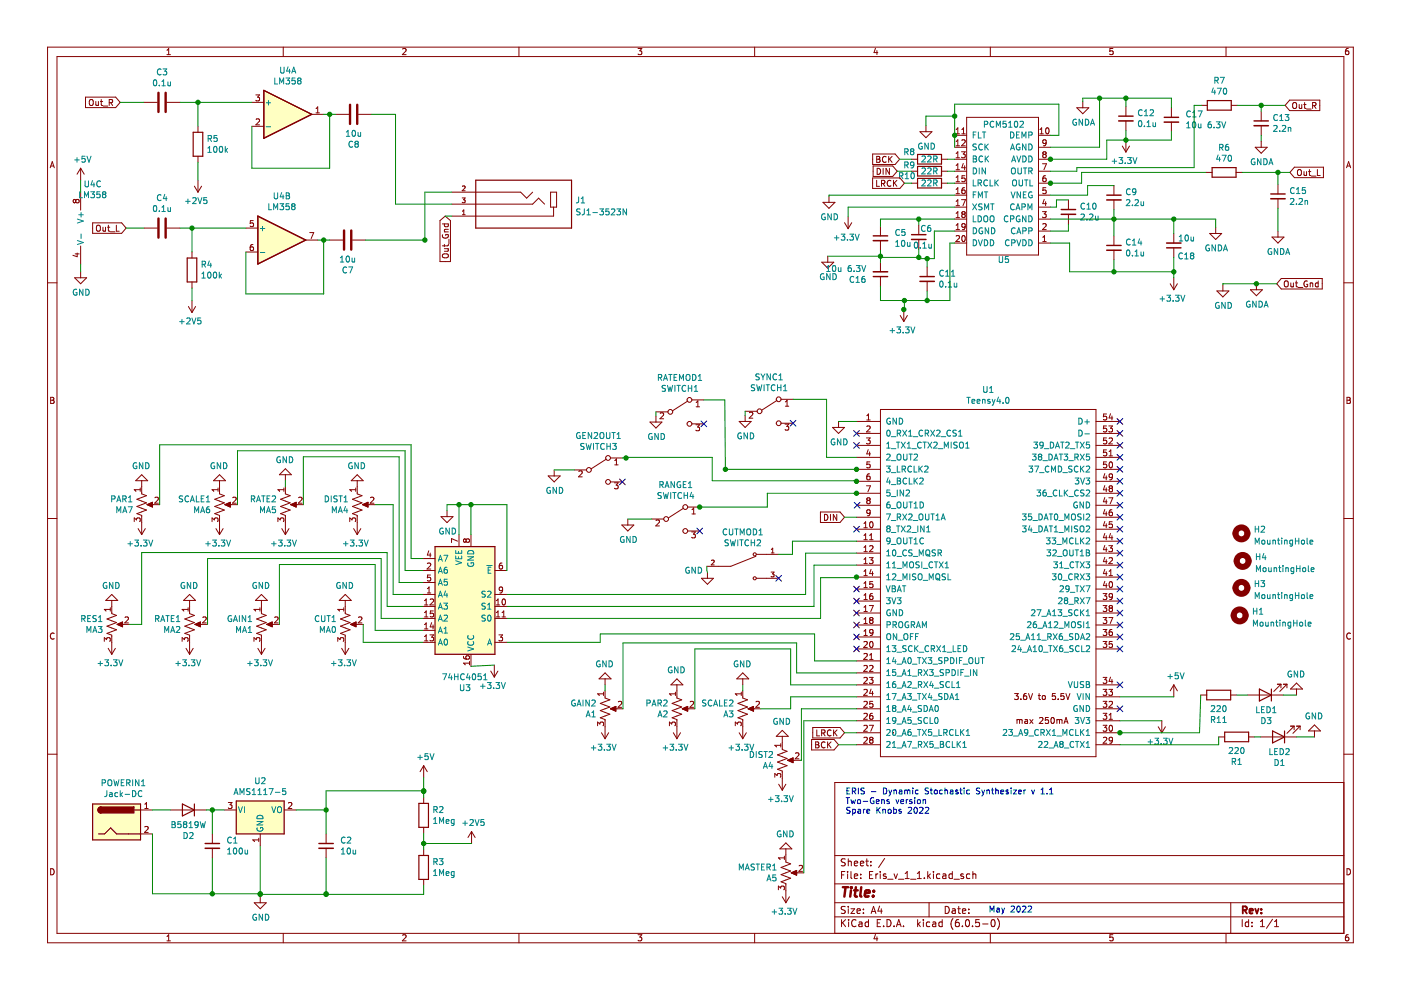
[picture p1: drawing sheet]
<svg xmlns="http://www.w3.org/2000/svg" width="297mm" height="210mm" viewBox="0 0 297 210" stroke-linecap="round" stroke-linejoin="round" font-family="sans-serif">
<path d="M.1 0h297v209.9h-297z" fill-rule="evenodd" fill="#fff" stroke="#fff" stroke-width=".21"/>
<g fill="none" stroke="#840000" stroke-width=".21">
<path d="M10.1 10h276.8v189.9h-276.8zM12.1 12h272.8v185.9h-272.8zM35.4 11.6h.7M35.4 10.7l.4-.4v1.3M60.1 10v2M85.4 10.4l.5-.1 .2 .4-.8 .9h.8M110 10v2M135.3 10.3h.8l-.5 .5 .4 .1v.6l-.2 .1-.5-.1M160 10v2M185.6 10.2l-.3 .9h.8M185.9 10.7v.9M210 10v2"/>
<path d="M236 10.3h-.7v.6l.6-.1 .1 .7-.2 .1-.5-.1M259.9 10v2M285.9 10.3h-.4l-.2 .3v.7l.2 .3 .4-.1v-.7h-.4l-.2 .2M10.6 35.6l.5-1.3 .4 1.3M10.8 35.2h.6M17.1 35.7l-.8 1.2M17.1 35.7v2.5M17.1 35.7l.8 1.2M18.1 20.6h6.4l1 1.1-1 1.1h-6.4zM19 21.3l.2-.2a.43 .43 0 0 1 .6 .4v.4a.42 .42 0 0 1-.4 .5 .42 .42 0 0 1-.5-.5zM20.3 21.5l.1 .8 .5-.1M20.9 21.5v.9"/>
<path d="M21.3 21.5h.5M21.5 21.1v1.1l.3 .2M21.9 22.5h1M23.2 21.8l.6-.1v-.5l-.6-.1v1.3M23.5 21.8l.4 .6M30.6 21.7h2.7M35.4 21.7h2.8M41.2 39.5l.8 1.2M42 26.8v1.3M42 33.1v1.3M42 38.2v2.5M42.7 39.5l-.7 1.2"/>
<path d="M53.4 26.8h2.5M53.4 21.7h2.5M54.2 20.1h.8l-.4 .5 .4 .1v.6l-.2 .1-.6-.1M54.3 25.3l.5-.1 .2 .4-.8 .9h.8M66.1 24.2h2.5M67 23.9h.7M67 23l.4-.3v1.2M71.2 24.2h2.8M76 24.2h2.8M98 39.5l.4-.1 .2 .3-.6 .7h.6M185 37.7h5.8l.9 1.1-.9 1.2h-5.8zM185 32.7h4.8l.9 1.1-.9 1.1h-4.8z"/>
<path d="M185.1 35.2h4.2l.9 1.1-.9 1.1h-4.2zM185.9 38.2v1.3h.6M185.9 33.2h.4l.2 .2-.2 .4 .2 .1 .1 .3-.2 .2h-.5zM185.9 33.8h.4M186 35.7a.64 .64 0 0 1 .7 .6 .64 .64 0 0 1-.7 .7zM186.9 38.9l.6-.1 .1-.4-.7-.2v1.3M187.2 38.9l.4 .6M187.2 35.7v1.3M187.9 33.3a.56 .56 0 0 0-.8 .5 .56 .56 0 0 0 .8 .5M188.4 33.2v1.2M188.6 35.7v1.3l-.7-1.3v1.3M188.6 33.7l.5 .7"/>
<path d="M188.9 38.4a.56 .56 0 0 0-.8 .5 .56 .56 0 0 0 .8 .5M189.1 33.2l-.7 .7M189.4 38.2v1.3M189.6 38.8l.6 .7M190.2 38.2l-.8 .8M193.3 33.8h1.2M193.3 36.3h1.2M193.3 38.8h1.2M195 27.9h2.6l-1.3 1.3zM196.3 26.7v1.2M199.6 33.8h1.3M199.6 36.3h1.3"/>
<path d="M199.6 38.8h1.3M202.4 33.8h2.6M202.4 36.3h2.6M202.4 38.8h2.6M202.4 28.7h2.6M202.4 31.2h2.6M202.7 28.4h.7M202.7 27.5l.4-.4v1.3M202.7 30l.4-.4v1.3M202.7 32.5l.4-.3v1.2M202.7 35.1l.4-.4v1.3M202.7 37.6l.4-.3v1.2"/>
<path d="M202.7 30.9h.7M202.7 33.4h.7M202.7 36h.7M202.7 38.5h.7M203.9 32.2h.7l-.4 .5 .4 .1v.5l-.2 .1-.5-.1M203.9 28.4h.7M203.9 27.5l.4-.4v1.3M203.9 29.8l.5-.2 .2 .4-.7 .9h.7M204.2 34.7l-.3 .9h.8M204.5 39.8l-.3 .1-.2 .2-.1 .7 .3 .3 .4-.2-.1-.6h-.3l-.3 .2M204.5 35.1v.9M204.6 37.3h-.6l-.1 .6 .6-.1 .1 .6-.2 .1-.5-.1"/>
<path d="M205 24.9h15.2v29.2h-15.2zM220.2 33.8h2.5M220.2 36.3h2.5M220.2 38.8h2.5M220.2 28.7h2.5M220.2 31.2h2.5M220.5 28.4h.7M220.5 27.5l.3-.4v1.3M221 34.7h.9l-.6 1.3M221.3 32.7l-.2 .3v.2l.2 .2h.4l.1-.2v-.2l-.2-.3M221.3 32.7l-.2-.2 .2-.3h.4l.1 .2-.2 .3M221.3 32.7h.3"/>
<path d="M221.7 37.3h-.4l-.2 .3v.7l.2 .2 .5-.1-.1-.6-.4-.1-.2 .3M221.8 39.8h-.7v.6l.6-.1 .1 .6-.2 .2-.5-.2M221.8 30.2l-.2 .2h-.4l-.1-.6 .5-.2 .2 .3v.7l-.2 .2-.4 .1M221.8 27.2l.2-.1a.68 .68 0 0 1 .4 .6 .68 .68 0 0 1-.4 .7l-.3-.5zM228.3 22.8h2.5l-1.2 1.3zM229.6 21.6v1.2M236.2 39.3v2.1M238 31l.7 1.2M238.7 22.6v2M238.7 25.6v2.1M238.7 29.7v2.5M239.5 31l-.8 1.2"/>
<path d="M248.4 22.8v2.1M248.4 25.9v2M254.7 22.3h1.3M255.7 36.6h1.3M261.1 22.3h1.2M262.1 36.6h1.2M266.1 31.2h2.6l-1.3 1.3zM267.4 23.6v2M267.4 26.7v2M267.4 30v1.2M271 39.1v2M273.4 21.2h6.4v2.3h-6.4l-.9-1.2z"/>
<path d="M274.1 21.9l.3-.2a.43 .43 0 0 1 .5 .5v.4a.42 .42 0 0 1-.4 .4 .42 .42 0 0 1-.4-.4zM274.4 35.4h6.2v2.3h-6.2l-.9-1.1zM275.1 36.1l.3-.1a.43 .43 0 0 1 .5 .4v.4a.42 .42 0 0 1-.4 .4 .42 .42 0 0 1-.4-.4zM275.5 22.2v.7h.5M276 22.2v.8M276.4 22.2h.5M276.5 36.4v.8l.5-.1M276.6 21.7v1.1l.3 .2M277 36.4v.8M277 23.1h1M277.4 36.4h.5M277.6 36v1l.3 .2"/>
<path d="M278 37.3h1M278.3 22.4l.6-.1 .1-.4-.7-.2v1.3M278.6 22.4l.4 .6M279.3 36v1.2h.6M285.5 35.6l.4-1.3 .5 1.3M285.6 35.2h.6M10.1 60h2M15.8 58.9h2.6l-1.3 1.3zM15.9 53.8h.9M16.1 42.5l-.3-.2-.3 .2 .1 .4 .2 .1 .3-.2M16.1 42.5l.2-.2h.2l.3 .2-.1 .4-.2 .1h-.3l-.1-.2M16.1 42.5v.3"/>
<path d="M16.4 53.6v.8l-.9-.3M17.1 40.7v3.9M17.1 52.2v3.8M17.1 57.6v1.3M19.6 47.2h6.2l.9 1.2-.9 1.1h-6.2zM20.5 47.9l.2-.1a.43 .43 0 0 1 .6 .4v.4a.42 .42 0 0 1-.4 .4 .42 .42 0 0 1-.5-.4zM21.8 48.2l.1 .8 .5-.1M22.4 48.2v.8M22.8 48.2h.5M23 47.8v1l.3 .2M23.4 49.1h1M24.7 47.8v1.2h.6"/>
<path d="M30.6 48.4h2.7M35.4 48.4h2.8M40.7 53.4v1.3M40.7 59.8v1.3M52.1 48.4h2.6M52.1 53.4h2.6M53.6 51.9h-.3l-.2 .3-.1 .7 .3 .2 .4-.1-.1-.6-.3-.1-.3 .3M53.7 46.8h-.6l-.1 .6 .6-.1 .1 .6-.2 .1-.5-.1M64.8 50.9h2.6M65.7 49.3h.8l-.5 1.3M69.9 50.9h2.8M74.7 50.9h2.8"/>
<path d="M93.3 46.8l1.1-1 1.1 1v8.7h-2.2zM93.8 47.5h1.3M93.9 49.8a.58 .58 0 0 0 .5 .7 .58 .58 0 0 0 .5-.8h-.4v.3M94 53.9l.6-.1a.42 .42 0 0 1 .5 .4 .42 .42 0 0 1-.5 .5h-.4a.43 .43 0 0 1-.4-.3 .43 .43 0 0 1 .2-.5zM94.2 52.7h.9M94.2 51.8v.5M94.2 49.2h.9M94.3 47.5l-.1 .3 .3 .3 .5-.1v-.5M94.9 52.7l.1 .5-.8 .1M95.1 51.8l-.2 .3h-1.1M95.1 48.6l-.8 .1v.5M95.2 50.7v1"/>
<path d="M95.8 40.7h14.6l1.3 1.3 1.2-1.3M95.8 43.3h17.1l1.3-1.3 1.3 1.3M98 42h.6l-.3 .4h.3v.5h-.6M98 45.5h.6M98 44.8l.3-.3v1M116.7 40.7h1.3v3.2h-1.3zM117.4 43.9v1.9h-21.6M174.2 55.6h2.6l-1.3 1.3zM174.5 42.9h2.5l-1.2 1.3zM175.5 54.3v1.3M175.8 41.6v1.3M179.1 47.2l.7 1.3"/>
<path d="M179.8 45.9v2.6M180.6 47.2l-.8 1.3M186.7 48v2M186.7 51v2.1M186.7 55.6v2M186.7 58.6v2.1M194.8 47.7v2.1M194.8 50.8v2M196.6 56.6v2M196.6 59.7v2M202.4 51.5h2.6M202.4 41.4h2.6"/>
<path d="M202.4 43.9h2.6M202.4 46.5h2.6M202.4 49h2.6M202.7 50.1l.5-.2 .2 .4-.7 .9h.7M202.7 45.2l.4-.3v1.2M202.7 47.8l.4-.4v1.3M202.7 40.2l.4-.4v1.3M202.7 42.7l.4-.4v1.3M202.7 41.1h.7M202.7 43.6h.7M202.7 46.1h.7M202.7 48.7h.7"/>
<path d="M203.9 42.3h.8l-.5 1.3M204 50.1l.2-.2a.68 .68 0 0 1 .5 .7 .68 .68 0 0 1-.5 .6l-.3-.5zM204.2 45.4l-.3-.2 .3-.3h.2l.2 .2-.2 .3M204.2 45.4l-.3 .3 .1 .3 .2 .1h.2l.2-.2v-.4l-.2-.1M204.2 45.4h.2M204.6 48l-.2 .2-.4-.1v-.6l.4-.1 .2 .3v.7l-.2 .2-.4 .1M220.2 51.5h2.5M220.2 41.4h2.5M220.2 43.9h2.5M220.2 46.5h2.5M220.2 49h2.5M221 44.9h.8l-.4 .5 .4 .1v.5l-.2 .1-.6-.1"/>
<path d="M221.1 47.5l.5-.1 .2 .4-.8 .9h.8M221.1 51.2h.7M221.1 50.3l.4-.4v1.3M221.4 42.3l-.3 .9h.8M221.7 42.8v.8M226.5 42.4v2M226.5 45.4v2.1M236.2 42.4v2M236.2 50v2M236.2 53.1v2M248.9 49.5v2M248.9 52.5v2.1"/>
<path d="M248.9 58.9v2.5M256.5 49.5h2.5l-1.2 1.3zM257.8 48.2v1.3M269.7 50.3h2.5l-1.2 1.2zM271 42.1v2.1M271 49v1.3M271.7 59.1h8.6v2.2h-8.6l-1-1.1zM272.3 59.7l.3-.1a.43 .43 0 0 1 .5 .4v.4a.42 .42 0 0 1-.4 .4 .42 .42 0 0 1-.4-.4zM273.7 60v.8l.5-.1M274.2 60v.8M274.6 60h.5M274.8 59.6v1l.3 .2"/>
<path d="M277.2 59.6a.58 .58 0 0 0-.8 .6 .58 .58 0 0 0 .8 .5v-.4h-.2M277.8 60v.8M279.5 59.6v1.2M284.9 60h2M39.9 65l.8 1.3M40.7 63.7v2.6M41.5 65l-.8 1.3M190.9 66.9l.7 1.3M191.6 65.6v2.6M192.4 66.9l-.8 1.3M248.1 60.2l.8 1.2M249.6 60.2l-.7 1.2"/>
<path d="M258 61.7h2.5l-1.2 1.3zM259.3 60.4v1.3M265.1 61.4h2.6l-1.3 1.3zM266.4 60.2v1.2M275.3 60.9h.9M277.8 60.1l.5-.1v.8M279.5 60h-.4l-.2 .2 .1 .6h.5M10.7 84.2h.5l.2 .3-.2 .4 .2 .1 .1 .3-.3 .2h-.5zM10.7 84.9h.5M60.5 99.4l1.3 1.3h-2.6zM117.5 99.6v1.3M121.8 99.6h2.6"/>
<path d="M122.7 100l.5-.2 .2 .4-.7 .9h.7M128.5 97.4l-3.1 2M129.4 97.1h2.6M130.3 98.6h.8M130.3 97.7l.4-.4v1.3M137.8 89.5h2.5l-1.2 1.3zM139.1 88.2v1.3M139.1 87.3h2.5M140 87.6l.5-.1 .2 .4-.8 .9h.8M145.8 85l-3.2 2.1M146.7 84.8h2.5M146.7 89.9h2.5"/>
<path d="M147.5 90.1h.8l-.4 .4 .4 .2v.5l-.2 .1-.6-.1M147.6 86.3h.7M147.6 85.3l.4-.3v1.3M156.7 89.4h2.6l-1.3 1.2zM158 88.1v1.3M158 87.2h2.5M158.9 87.5l.5-.1 .2 .4-.8 .9h.8M164.7 84.9l-3.2 2M165.6 84.7h2.5M165.6 89.7h2.5M166.4 89.9h.8l-.4 .5 .4 .1v.6l-.2 .1-.6-.1M166.5 86.1h.7"/>
<path d="M166.5 85.2l.4-.3v1.2M176.5 90.6h2.6l-1.3 1.3zM177.8 89.4v1.2M181.6 99.5h5.1M181.6 97h5.1M181.6 94.4h5.1M181.6 91.9h5.1M181.6 89.4h5.1M183.7 92.9h.8l-.4 .4 .3 .2v.5l-.1 .1-.6-.1M183.8 88.1l.3-.3v1.2M183.8 90.4l.5-.1 .2 .4-.8 .9h.8M183.8 89h.7"/>
<path d="M184.1 95.3l-.3 .9h.8M184.4 95.8v.9M184.4 97.9h-.6v.6h.6v.6l-.1 .1-.5-.1M186.7 86.8h45.7v73.6h-45.7zM232.4 99.5h5M232.4 97h5M232.4 94.4h5M232.4 91.9h5M232.4 89.4h5M234.6 95.4h-.6l-.1 .6 .6-.1 .1 .6-.2 .2-.5-.2M234.6 90.3h-.6l-.1 .6h.6l.1 .6-.2 .1-.5-.1M234.6 97.9h-.6l-.1 .6h.6l.1 .6-.2 .1-.5-.1"/>
<path d="M234.6 87.8h-.6l-.1 .6 .6-.1 .1 .6-.2 .1-.5-.1M234.6 92.9h-.6l-.1 .6 .6-.1 .1 .6-.2 .1-.5-.1M235.1 90.3h.8l-.5 .5 .4 .1v.6l-.2 .1-.5-.1M235.1 93l.5-.1 .3 .3-.8 .9h.8M235.1 95.8l.4-.4v1.3M235.1 96.7h.8M235.3 98l.1-.1a.68 .68 0 0 1 .5 .7 .68 .68 0 0 1-.5 .6l-.3-.5zM235.4 87.7l-.3 .9h.8M235.8 88.2v.8M285.6 84.2h.4l.3 .3-.3 .4 .3 .1v.3l-.2 .2h-.5zM285.6 84.9h.4M10.1 109.9h2"/>
<path d="M28.5 110.6v-.8l.4 .4 .2-.3h.5l.1 .2-.1 .5M29.3 112.1l.7 1.2M29.7 103.8h-1.2l.3 .4M29.7 103.5v.7M30 101.9v2.8l1.1 .4-2.1 .8 2.1 .7-2.1 .8 2.1 .7-2.1 .8 1 .4v4M30 100.7l1.3 1.2h-2.5zM30.8 112.1l-.8 1.2M31.2 107l1.1-.5v1zM31.6 107h2.3M32.9 105.5l.4-.1 .3 .4-.8 .9h.8M45 110.6v-.8l.4 .4 .2-.3h.5l.1 .2-.1 .5M45.3 101.9l1.2-1.2 1.3 1.2z"/>
<path d="M45.8 112.1l.7 1.2M46.2 103.8h-1.2l.3 .4M46.2 103.5v.7M46.5 101.9v2.8l1.1 .4-2.1 .8 2.1 .7-2.1 .8 2.1 .7-2.1 .8 1 .4v4M47.3 112.1l-.8 1.2M47.7 107l1.1-.5v1zM48.1 107h2.3M49.4 105.5l.4-.1 .3 .4-.8 .9h.8M58.9 110.6v-.8l.5 .4 .1-.3h.6l.1 .2-.1 .5M59.7 112.1l.8 1.2M60.2 103.8h-1.3l.4 .4M60.2 103.5v.7"/>
<path d="M60.5 100.7v1.2M60.5 103.2v1.5l1 .4-2 .8 2 .7-2 .8 2 .7-2 .8 1 .4v4M61.3 112.1l-.8 1.2M61.6 107l1.2-.5v1zM62 107h2.3M63.3 105.5l.5-.1 .2 .4-.7 .9h.7M74.2 110.6v-.8l.4 .4 .2-.3h.5l.1 .2-.1 .5M75 112.1l.7 1.2M75.4 103.8h-1.2l.3 .4M75.4 103.5v.7M75.7 100.7l1.3 1.2h-2.5zM75.7 101.9v2.8l1.1 .4-2.1 .8 2.1 .7-2.1 .8 2.1 .7-2.1 .8 1 .4v4"/>
<path d="M76.5 112.1l-.8 1.2M76.9 107l1.1-.5v1zM77.3 107h2.2M78.5 105.5l.5-.1 .3 .4-.8 .9h.8M89.7 118.4h2.5M90.6 119.5l.5-.1 .2 .3-.8 .9h.8M90.9 116.8l-.3 .9h.8M91.2 117.3v.8M93.5 109.5h2.5l-1.2 1.3zM94.8 108.3v1.2M97 114.7l-1.3-.5v.8M97.3 113.3v2.6"/>
<path d="M98.8 114.5l.3-.2h.2l.2 .2v.2l-.2 .3-.4-.1-.1-.2M98.8 114.5l-.2-.2-.3 .2v.4l.2 .1 .3-.3M98.8 114.5v.2M99.9 113.3v2.6M106.4 119.4h-.3l-.2 .3-.1 .7 .3 .2 .4-.1-.1-.6h-.3l-.3 .2M116.2 100.9h2.6l-1.3 1.3zM129.4 102.2h2.6M130.3 102.4h.8l-.5 .5 .4 .1v.5l-.2 .1-.5-.1M131.8 111.3h2.6l-1.3 1.3zM133.1 110v1.3M138.2 110h2.5M139.1 110.4l.5-.2 .2 .4-.8 .9h.8"/>
<path d="M144.9 107.8l-3.2 2M145.8 107.5h2.5M145.8 112.6h2.5M146.6 112.8h.8l-.4 .5 .4 .1v.5l-.2 .1-.6-.1M146.7 109h.7M146.7 108.1l.4-.4v1.3M150.8 118.9l.4-.1 .2 .2-.6 .8h.6M160.3 117.9l-5.4 2.2h-5M160.4 117.5h4.7M163.5 116.5l.3-.3v1M163.5 117.2h.6M173.9 108.6h4.2l1 1.1-1 1.1h-4.2z"/>
<path d="M174.8 109.1a.64 .64 0 0 1 .7 .6 .64 .64 0 0 1-.7 .6zM176.1 109.1v1.2M177.4 109.1v1.2l-.7-1.2v1.2M181.6 112.2h5.1M181.6 114.7h5.1M181.6 117.3h5.1M181.6 119.8h5.1M181.6 109.7h5.1M181.6 107.1h5.1M181.6 104.6h5.1M181.6 102.1h5.1M183.2 111.9h.7"/>
<path d="M183.2 111l.3-.4v1.3M183.2 113.5l.3-.3v1.2M183.2 116.1l.3-.4v1.3M183.2 118.6l.3-.4v1.3M183.2 114.4h.7M183.2 117h.7M183.2 119.5h.7M183.7 103h.9l-.6 1.3M184 106.1l-.2-.3 .2-.3h.3l.2 .3-.2 .3M184 106.1l-.2 .2v.3l.2 .2h.3l.2-.2-.1-.4-.1-.1M184 106.1h.3M184.3 118.2h.8l-.4 .5 .3 .1v.6l-.1 .1-.6-.1"/>
<path d="M184.4 100.5h-.4l-.2 .3v.7l.2 .2 .4-.1v-.6h-.4l-.2 .2M184.4 115.8l.5-.1 .2 .4-.8 .9h.8M184.4 114.4h.7M184.4 113.5l.3-.3v1.2M184.5 110.7l.2-.1a.68 .68 0 0 1 .4 .7 .68 .68 0 0 1-.4 .6l-.3-.5zM184.5 108.6l-.2 .3-.4-.1-.1-.6 .5-.1 .2 .2-.1 .7-.1 .3-.4 .1M232.4 112.2h5M232.4 114.7h5M232.4 117.3h5M232.4 119.8h5M232.4 109.7h5M232.4 107.1h5"/>
<path d="M232.4 104.6h5M232.4 102.1h5M234.2 113.1l-.3 .9h.8M234.2 118.2l-.3 .9h.8M234.2 115.6l-.3 .9h.8M234.2 110.6l-.3 .9h.8M234.2 108l-.3 .9h.8M234.2 105.5l-.3 .9h.8M234.2 102.9l-.3 1h.8M234.2 100.4l-.3 .9h.8M234.5 100.9v.8M234.5 103.4v.9"/>
<path d="M234.5 106v.8M234.5 108.5v.9M234.5 111v.9M234.5 113.6v.8M234.5 116.1v.9M234.5 118.7v.8M235.1 115.7h.8l-.5 .5 .4 .1v.5l-.2 .2-.5-.2M235.1 105.5h.8l-.5 1.3M235.1 118.4l.5-.2 .3 .4-.8 .9h.8M235.4 103.5l-.3-.2 .3-.3h.2l.3 .2-.3 .3M235.4 103.5l-.3 .3 .1 .4 .2 .1h.2l.3-.3v-.2l-.3-.3M235.4 103.5h.2"/>
<path d="M235.4 113.1l-.3 .9h.8M235.8 108.1h-.4l-.2 .3-.1 .7 .3 .3 .4-.2v-.6h-.4l-.3 .2M235.8 113.6v.8M235.8 110.6h-.6l-.1 .6h.7v.6l-.2 .1-.5-.1M235.9 101l-.3 .3-.3-.1-.1-.6 .4-.1 .3 .2-.1 .7-.2 .3h-.3M284.9 109.9h2M11.5 134.3a.58 .58 0 0 0-.8 .6 .58 .58 0 0 0 .8 .5M22.1 136v-.8l.5 .4 .1-.3h.6l.1 .1-.1 .6M22.9 137.5l.8 1.2M23.4 128.9v.7M23.4 129.2h-1.3l.4 .4M23.7 127.3v2.8l1 .4-2 .7 2 .8-2 .8 2 .7-2 .8 1 .4v4"/>
<path d="M23.7 126l1.3 1.3h-2.6zM24.5 137.5l-.8 1.2M24.8 132.4l1.2-.5v1zM25.2 132.4h2.3M26.5 130.9l.5-.1 .2 .4-.8 .9h.8M38.6 136v-.8l.5 .4 .1-.3h.6l.1 .1-.1 .6M39.4 137.5l.8 1.2M39.9 129.2h-1.3l.4 .4M39.9 128.9v.7M40.2 127.3v2.8l1 .4-2 .7 2 .8-2 .8 2 .7-2 .8 1 .4v4M40.2 126l1.3 1.3h-2.6zM41 137.5l-.8 1.2"/>
<path d="M41.3 132.4l1.2-.5v1zM41.7 132.4h2.3M43 130.9l.5-.1 .2 .4-.8 .9h.8M53.8 136v-.8l.5 .4 .1-.3h.6l.1 .1-.1 .6M54.7 137.5l.7 1.2M55.1 129.2h-1.3l.4 .4M55.1 128.9v.7M55.4 126l1.3 1.3h-2.5zM55.4 127.3v2.8l1 .4-2 .7 2 .8-2 .8 2 .7-2 .8 1 .4v4M56.2 137.5l-.8 1.2M56.6 132.4l1.1-.5v1zM57 132.4h2.2"/>
<path d="M58.2 130.9l.5-.1 .3 .4-.8 .9h.8M71.6 136v-.8l.5 .4 .1-.3h.6l.1 .1-.1 .6M72.4 137.5l.8 1.2M72.9 129.2h-1.3l.4 .4M72.9 128.9v.7M73.2 126l1.3 1.3h-2.6zM73.2 127.3v2.8l1 .4-2 .7 2 .8-2 .8 2 .7-2 .8 1 .4v4M74 137.5l-.8 1.2M74.3 132.4l1.2-.5v1zM74.7 132.4h2.3M76 130.9l.5-.1 .2 .4-.8 .9h.8M89.7 126h2.5"/>
<path d="M89.7 128.6h2.5M89.7 131.1h2.5M89.7 136.2h2.5M89.7 133.7h2.5M89.7 121h2.5M89.7 123.5h2.5M90 130.8h.7M90 129.9l.4-.4v1.3M90 128.3h.7M90 135l.4-.4v1.3M90 127.4l.4-.4v1.3M90 132.4l.4-.3v1.2"/>
<path d="M90 135.9h.7M90 133.3h.7M90.6 125.7h.7M90.6 124.8l.4-.3v1.2M91.2 134.6h.7l-.4 .5 .4 .1v.6l-.2 .1-.5-.1M91.2 127.1l.5-.1 .2 .4-.7 .9h.7M91.3 121.9h-.6l-.1 .6h.6l.1 .6-.2 .1-.5-.1M91.5 132l-.3 .9h.8M91.8 132.5v.8M91.9 129.5h-.6l-.1 .6h.6l.1 .6-.2 .1-.5-.1M98.3 139.2v.3l.3 .2 .7 .1 .2-.3-.1-.4-.6 .1v.3l.2 .3M99.9 138.7v2.6"/>
<path d="M104.9 126h2.6M104.9 128.6h2.6M104.9 131.1h2.6M104.9 136.2h2.6M104.9 121h2.6M105.2 130.8h.8M105.2 128.3h.8M105.2 127.4l.4-.4v1.3M105.2 129.9l.4-.4v1.3M105.8 134.6h.8l-.5 .5 .4 .1v.6l-.2 .1-.5-.1M106.4 130.8h.8M106.4 129.9l.4-.4v1.3"/>
<path d="M106.6 127.1l.1-.1a.68 .68 0 0 1 .5 .6 .68 .68 0 0 1-.5 .7l-.3-.5zM106.6 125l-.3 .2h-.3l-.1-.6 .4-.1 .3 .2-.1 .7-.2 .3h-.3M148.7 122.6h2.6l-1.3 1.3zM150 121.3v1.3M160.4 122.6h4.7M163.5 121.3h.6l-.3 .4 .3 .1v.4h-.6M181.6 122.4h5.1M181.6 124.9h5.1M181.6 127.4h5.1M181.6 130h5.1M181.6 132.5h5.1M181.6 135.1h5.1"/>
<path d="M181.6 137.6h5.1M183.2 121.1l.3-.3v1.2M183.2 123.7l.3-.4v1.3M183.2 126.2l.3-.3v1.2M183.2 128.8l.3-.4v1.3M183.2 131.3l.3-.4v1.3M183.2 133.8l.3-.3v1.2M183.2 122h.7M183.2 124.6h.7M183.2 127.1h.7M183.2 129.7h.7M183.2 132.2h.7"/>
<path d="M183.2 134.7h.7M183.2 136.1l.5-.1 .2 .4-.8 .9h.8M183.2 138.7l.5-.2 .2 .4-.8 .9h.8M184.3 128.4h.9l-.6 1.3M184.4 138.9l.3-.4v1.3M184.4 139.8h.7M184.5 136.1l.2-.1a.68 .68 0 0 1 .4 .6 .68 .68 0 0 1-.4 .7l-.3-.5zM184.6 131.5l-.2-.3 .2-.3h.3l.2 .3-.2 .3M184.6 131.5l-.2 .2v.4l.2 .1h.3l.2-.2-.1-.4-.1-.1M184.6 131.5h.3M184.7 120.7l-.3 .9h.8M185 125.9h-.4l-.2 .3v.7l.2 .2 .4-.1v-.6l-.4-.1-.2 .3"/>
<path d="M185 121.2v.8M185 123.3h-.6v.6h.6v.6l-.1 .1-.5-.1M185.1 134l-.2 .3-.4-.1-.1-.6 .5-.1 .2 .2-.1 .7-.1 .3h-.4M232.4 122.4h5M232.4 124.9h5M232.4 127.4h5M232.4 130h5M232.4 132.5h5M232.4 135.1h5M232.4 137.6h5M233.9 125.9h.8l-.5 .4 .4 .2v.5l-.2 .1-.5-.1M233.9 128.4h.8l-.5 .5 .4 .1v.5l-.2 .2-.5-.2"/>
<path d="M233.9 130.9h.8l-.5 .5 .4 .1v.6l-.2 .1-.5-.1M233.9 133.5h.8l-.5 .5 .4 .1v.5l-.2 .1-.5-.1M233.9 136h.8l-.5 .5 .4 .1v.6l-.2 .1-.5-.1M234.2 120.7l-.3 .9h.8M234.2 123.3l-.3 .9h.8M234.5 121.2v.8M234.5 123.7v.9M235.1 130.9h.8l-.5 1.3M235.1 122h.8M235.1 121.1l.4-.3v1.2M235.3 123.4l.1-.1a.68 .68 0 0 1 .5 .6 .68 .68 0 0 1-.5 .7l-.3-.5zM235.4 128.9l-.3-.2 .3-.3h.2l.3 .2-.3 .3"/>
<path d="M235.4 128.9l-.3 .3 .1 .3 .2 .2h.2l.3-.3v-.2l-.3-.3M235.4 128.9h.2M235.8 133.5h-.4l-.2 .3-.1 .7 .3 .2 .4-.1v-.6h-.4l-.3 .2M235.8 136h-.6l-.1 .6h.7v.6l-.2 .1-.5-.1M235.9 126.4l-.3 .2h-.3l-.1-.6 .4-.1 .3 .2-.1 .7-.2 .3h-.3M286.3 134.3a.58 .58 0 0 0-.8 .6 .58 .58 0 0 0 .8 .5M10.1 159.9h2M99.5 140.2v.8M99.5 140.6h-1.2l.3 .4M104 142.3l.8 1.3M104.8 141v2.6M105.6 142.3l-.8 1.3"/>
<path d="M126.7 153.9v-.8l.5 .4 .1-.3h.6l.1 .1-.1 .6M127.5 155.4l.8 1.2M128 146.7v.8M128 147.1h-1.3l.4 .4M128.3 143.9v1.3M128.3 146.5v1.5l1 .4-2 .7 2 .8-2 .8 2 .7-2 .8 1 .4v4M128.3 142.7l1.3 1.2h-2.6zM129 155.4l-.7 1.2M129.4 150.3l1.2-.5v1zM129.8 150.3h2.3M131.1 148.8l.5-.1 .2 .4-.8 .9h.8M141.9 153.9v-.8l.5 .4 .1-.3h.6l.1 .1-.1 .6"/>
<path d="M142.8 155.4l.7 1.2M143.2 147.1h-1.3l.4 .4M143.2 146.7v.8M143.5 143.9l1.3 1.3h-2.6zM143.5 145.2v2.8l1 .4-2 .7 2 .8-2 .8 2 .7-2 .8 1 .4v4M144.3 155.4l-.8 1.2M144.7 150.3l1.1-.5v1zM145 150.3h2.3M146.3 148.8l.5-.1 .3 .4-.8 .9h.8M155.9 153.9v-.8l.5 .4 .1-.3h.5l.2 .1-.2 .6M156.7 155.4l.8 1.2M157.2 147.1h-1.3l.4 .4"/>
<path d="M157.2 146.7v.8M157.5 146.5v1.5l1 .4-2 .7 2 .8-2 .8 2 .7-2 .8 1 .4v4M157.5 143.9v1.3M157.5 142.7l1.2 1.2h-2.5zM158.2 155.4l-.7 1.2M158.6 150.3l1.2-.5v1zM159 150.3h2.3M160.3 148.8l.5-.1 .2 .4-.8 .9h.8M165.5 157.7v.7M165.5 158h-1.2l.3 .4M165.9 156.1v2.8l1 .4-2.1 .8 2.1 .7-2.1 .8 2.1 .7-2.1 .8 1.1 .4v4M165.9 154.9l1.2 1.2h-2.5z"/>
<path d="M168.7 159.7l.5-.1 .2 .4-.8 .9h.8M172.1 156.8h4.7l1 1.1-1 1.1h-4.7zM172.3 154.2h5.8l1 1.2-1 1.1h-5.8zM172.9 157.3h.5l.2 .2-.2 .4 .2 .1 .1 .3-.3 .3h-.5zM172.9 157.9h.5M173.2 154.8v1.2h.6M174.2 155.4h.6l.1-.5-.7-.1v1.2M174.5 155.4l.4 .6M174.9 157.4a.56 .56 0 0 0-.8 .5 .56 .56 0 0 0 .8 .5M175.5 157.3v1.3M175.7 157.8l.5 .8M176.2 154.9a.56 .56 0 0 0-.8 .5 .56 .56 0 0 0 .8 .5"/>
<path d="M176.2 157.3l-.7 .7M176.7 154.8v1.2M176.9 155.3l.6 .7M177.5 154.8l-.8 .7M181.6 140.1h5.1M181.6 142.7h5.1M181.6 145.2h5.1M181.6 147.7h5.1M181.6 150.3h5.1M181.6 152.8h5.1M181.6 155.4h5.1M181.6 157.9h5.1"/>
<path d="M183.2 143.7l.5-.1 .2 .4-.8 .9h.8M183.2 141.2l.5-.1 .2 .3-.8 1h.8M183.2 146.3l.5-.1 .2 .3-.8 .9h.8M183.2 148.8l.5-.1 .2 .4-.8 .9h.8M183.2 151.4l.5-.2 .2 .4-.8 .9h.8M183.2 153.9l.5-.1 .2 .3-.8 .9h.8M183.2 156.4l.5-.1 .2 .4-.8 .9h.8M184.3 143.6h.8l-.4 .5 .3 .1v.6l-.1 .1-.6-.1M184.3 153.8h.9l-.6 1.2M184.4 141.2l.5-.1 .2 .3-.8 1h.8M184.6 156.9l-.2 .2v.4l.2 .1h.3l.2-.3-.1-.3-.1-.1M184.6 156.9l-.2-.3 .2-.3h.3l.2 .3-.2 .3"/>
<path d="M184.6 156.9h.3M184.7 146.1l-.3 .9h.8M185 151.2l-.4 .1-.2 .2v.8l.2 .2 .4-.1v-.6l-.4-.1-.2 .3M185 146.6v.8M185 148.7h-.6v.6l.6-.1v.6l-.1 .2-.5-.2M189.2 155.4h.1M215.1 147h.8l-.4 .5 .3 .2v.5l-.1 .1-.6-.1M215.6 152.5v.9M215.6 152.7l.4-.2 .2 .2M216.2 152.7l.1-.2 .4 .1v.8M216.2 152.7v.7M216.4 148.2v.1"/>
<path d="M217.3 152.6h.5l.1 .8M217.6 147l-.4 .1-.2 .3v.7l.2 .2 .4-.1v-.6l-.4-.1-.2 .3M217.9 152.9l-.6 .2 .1 .3 .5-.1M218.1 147l.4 1.3 .4-1.3M218.3 152.5l.7 .9M219 152.5l-.7 .9M220.1 147.5h.5M220.3 147v1.1l.3 .2M220.4 152.2l.5-.1 .2 .4-.8 .9h.8M221.1 147.5h.3l.2 .2v.4l-.2 .2-.4-.2zM222.3 152.1h-.6l-.1 .6h.6l.1 .6-.2 .1-.5-.1M223 152.2l.1-.1a.68 .68 0 0 1 .5 .7 .68 .68 0 0 1-.5 .6 .84 .84 0 0 1-.1-1.2z"/>
<path d="M223.8 147h-.7v.7l.6-.1 .1 .6-.2 .1-.5-.1M224.1 152.7l.3-.2 .2 .2M224.1 152.5v.9M224.4 148.2v.1M224.6 152.7l.2-.2 .3 .1 .1 .8M224.6 152.7v.7M225.6 147h-.6l-.1 .7 .6-.1 .1 .6-.2 .1-.5-.1M225.6 153.4l.4-1.3 .4 1.3M225.7 153h.6M226 147l.4 1.3 .4-1.3M232.4 145.2h5M232.4 147.7h5"/>
<path d="M232.4 150.3h5M232.4 152.8h5M232.4 155.4h5M232.4 157.9h5M233.9 146.2h.8l-.5 .4 .4 .2v.5l-.2 .1-.5-.1M233.9 143.6h.8l-.5 .5 .4 .1v.6l-.2 .1-.5-.1M233.9 148.7h.8l-.5 .5 .4 .1v.5l-.2 .2-.5-.2M233.9 151.2h.8l-.5 .5 .4 .1v.6l-.2 .1-.5-.1M233.9 153.8h.8l-.5 .5 .4 .1v.5l-.2 .1-.5-.1M233.9 156.4l.5-.1 .3 .4-.8 .9h.8M235.1 146.2h.8l-.5 .4 .4 .2v.5l-.2 .1-.5-.1M235.1 148.8l.5-.1 .3 .4-.8 .9h.8"/>
<path d="M235.1 152.5h.8M235.1 151.6l.4-.4v1.3M235.3 153.9l.1-.1a.68 .68 0 0 1 .5 .6 .68 .68 0 0 1-.5 .6l-.3-.4zM235.4 143.6l-.3 .9h.8M235.8 144v.9M235.9 156.9l-.3 .2-.3-.1-.1-.6 .4-.1 .3 .3-.1 .7-.2 .2-.3 .1M245.6 154.1l.7 1.3M246.3 152.8v2.6M247.1 154.1l-.8 1.3M248.9 145.2v2.5M248.9 145.2l-.8 1.3M248.9 145.2l.7 1.3"/>
<path d="M254.6 147.4h1.2M258.4 156.2h1.3M260.9 147.4h1.3M264.5 147.4h7.6M264.7 156.2h1.3M267.3 156.2h7.6M270.8 145.1h.8M271.6 145.1l-1.5 1.5M271.6 145.1v.7M272.1 145.1h.8M272.9 145.1l-1.6 1.5M272.9 145.1v.7"/>
<path d="M273.6 154h.8M274.4 154l-1.5 1.5M274.4 154v.7M274.9 146.1v1.3M274.9 144.8l1.3 1.3h-2.6zM274.9 154h.7M275.6 154l-1.5 1.5M275.6 154v.7M277.4 155l1.3-1.3 1.3 1.3zM278.7 155v1.2M284.9 159.9h2M29.8 171.7h2.5"/>
<path d="M29.8 176.8h2.5M30.7 171.4h.7M30.7 170.5l.4-.3v1.2M30.7 175.3l.5-.1 .2 .4-.8 .9h.8M36.1 171.7h7.7M45 176.8v2M45 179.9v2M47.6 171.7h2.5M48.4 170.2h.8l-.4 .4 .3 .2v.5l-.2 .1-.5-.1M54.9 178.1h-1.3l.4 .3M54.9 177.7v.7M55.2 176.8v2.5"/>
<path d="M60.3 171.7h2.5M61.2 170.3l.4-.1 .3 .3-.8 .9h.8M69.1 176.8v2M69.1 179.9v2M89.8 162.3l-.7 1.3M89.8 162.3v2.6M89.8 169.1v1.2M89.8 175.4v1.3M89.8 162.3l.8 1.3M100 176.3l-.8 1.3M100 176.3v2.5M100 176.3l.7 1.3"/>
<path d="M164.3 164.8v-.8l.5 .4 .1-.3h.5l.1 .2-.1 .5M165.1 166.3l.8 1.2M166.6 180v2.8l1 .4-2 .7 2 .8-2 .7 2 .8-2 .8 1 .3v4.1M166.6 178.7l1.3 1.3h-2.6zM166.6 166.3l-.7 1.2M167 161.2l1.1-.5v1zM167.4 161.2h2.3M284.9 165.9h-107.9v32M10.7 184.2a.66 .66 0 0 1 .8 .6 .66 .66 0 0 1-.8 .7zM35.4 198.6l.4-.4v1.3M35.4 199.5h.7M53.9 191.4h2.5l-1.2 1.3z"/>
<path d="M55.2 190.1v1.3M60.1 197.9v2M85.4 198.3l.5-.1 .2 .4-.8 .9h.8M89.8 180.1v1.3M89.8 186.5v1.2M110 197.9v2M135.3 198.2h.8l-.5 .5 .4 .1v.6l-.2 .1-.5-.1M160 197.9v2M165 188.7v-.8l.5 .4 .1-.4h.6l.1 .2-.1 .6M165.9 190.1l.7 1.3M166.3 181.5v.8M166.3 181.9h-1.3l.4 .4"/>
<path d="M167.4 190.1l-.8 1.3M167.8 185.1l1.1-.5v1zM168.1 185.1h2.3M169.4 183.6l.5-.1 .3 .3-.8 .9h.8M177 194.4h107.9M177 191.4h107.9M177 187.4h107.9M177 181.4h107.9M178.4 195v1.5M178.4 185.5h.5M178.6 195.6l.7 .9M179.1 184.8h-.7v1.5"/>
<path d="M179.2 192.2h-.6l-.2 .1v.4l.7 .3 .1 .4-.3 .3-.5-.1M179.2 182.2l-.6-.1-.2 .1v.5l.7 .2 .1 .4-.3 .3-.5-.1M179.3 195l-.9 .8M179.7 184.8v.1M179.7 185.3v1M179.9 182.1v1.5M179.9 192.2v.1M179.9 192.7v1M179.9 182.7l.2-.1 .3 .1 .1 .9M179.9 195v.1M179.9 195.5v1M180.4 192.7h.8l-.8 1h.8"/>
<path d="M180.4 184.8v1.3l.2 .2M181.1 185.8l.7-.2v-.2l-.5-.1-.2 .2 .1 .7h.6M181.1 183.1l.7-.2v-.2l-.5-.1-.2 .2 .1 .7h.6M181.5 195.1a.71 .71 0 0 0-1 .5 .71 .71 0 0 0 .7 .9l.3-.2M181.7 193.2l.7-.2-.1-.3h-.4l-.2 .2 .1 .7h.5M182.1 195.5h.6l.1 1M182.4 183.1l.7-.2v-.2l-.5-.1-.2 .2 .1 .7h.6M182.5 186.1v.2M182.5 185.4v.1M182.8 195.8l-.5 .1-.2 .2 .2 .4 .5-.1M183.1 192.7v.2M183.1 193.5v.2"/>
<path d="M183.6 182.6h.5M183.8 182.1v1.3l.3 .2M184.1 195.5h-.4l-.3 .3 .2 .6h.5M184.1 195v1.5M184.3 185.5h.5M184.6 183.4v.2M184.6 182.7v.1M184.7 193.7l.5-1.5 .5 1.5M184.8 193.2h.8M185.1 184.8h-.8v1.5h.8M185.6 198.1l-.3 .9h.8M185.7 185.3v1"/>
<path d="M185.9 198.6v.9M186 195.7h.5M186.1 185.3l-.4 .3M186.5 192.1l-.4 1.1h1M186.6 184.8v.1M186.6 185.3v1M186.7 195h-.7v1.5h.7M186.8 192.7v1M187.3 196.3v.2M187.6 182l-1.3 1.9M187.8 185.4l-.3-.1-.2 .2v.2l.5 .2v.3h-.5M188.1 195a.76 .76 0 0 1 .8 .7 .76 .76 0 0 1-.8 .8z"/>
<path d="M188.2 186.4h1.1M189.6 196.3v.2M189.6 185.3l.3 1 .4-1M190.1 196.5l.5-1.5 .5 1.5M190.2 196h.7M190.5 186.4h1.1M191.6 196.3v.2M191.9 186.3h.9M191.9 185.2l.4-.4v1.5M193.1 186.4h1.1M194.5 186.3h.8M194.5 185.2l.4-.4v1.5"/>
<path d="M194.6 195v1.5M194.7 195.9l.4 .6M195.1 195.5l-.5 .5M195.8 195v.1M195.8 195.5v1M196 186.1v.2M196.7 184.8v1.5M196.8 185.7l.5 .6M197 191.4v3M197.1 195.5h-.4l-.3 .3 .2 .6h.5M197.3 185.3l-.6 .6M197.8 195.5h.5l.1 1"/>
<path d="M197.9 184.8v.1M197.9 185.3v1M198.4 195.8l-.5 .1-.2 .2 .2 .4 .5-.1M199.3 185.4l-.5-.1-.2 .3 .1 .6h.6M199.8 195.5h-.5l-.2 .3 .1 .6h.6M199.8 195v1.5M199.9 185.4h.6l.1 .9M200.4 192.2a.76 .76 0 0 1 .9 .7 .76 .76 0 0 1-.9 .8zM200.6 185.6l-.5 .1-.3 .2 .3 .4 .5-.1M201.9 192.7h.6l.1 1M201.9 185.4l-.4-.1-.3 .3 .1 .6h.6M201.9 184.8v1.5"/>
<path d="M202.1 194.8a1.72 1.72 0 0 0 0 2.2M202.3 186.4h1.1M202.6 193l-.5 .1-.3 .2 .3 .4 .5-.1M203.1 192.7h.5M203.3 192.2v1.3l.3 .2M203.3 195h-.5a1.01 1.01 0 0 0 0 1.5l.5-.2 .1-.5-.3-.3-.4 .1-.1 .2M204.1 193.2l.7-.2-.1-.3h-.4l-.2 .2v.7h.6M204.1 196.3v.2M204.3 185.4l-.4-.1-.2 .2 .1 .2 .5 .2v.3h-.6M204.8 195.1l.3-.1a.8 .8 0 0 1 .5 .7 .8 .8 0 0 1-.5 .8l-.4-.6zM205.4 193.5v.2M205.4 192.7v.2"/>
<path d="M205.6 185.4l-.4-.1-.3 .3 .2 .6h.5M206.2 196.3v.2M206.3 185.4l.2-.1 .3 .1 .1 .9M206.3 184.8v1.5M207.6 195h-.7l-.1 .7 .2-.2 .5 .1 .2 .2-.1 .5-.2 .2-.6-.2M208.3 195.9h1.2M210 197.9v2M210.3 195.1l.2-.1a.8 .8 0 0 1 .5 .7 .8 .8 0 0 1-.5 .8l-.4-.6zM211.5 194.8a1.72 1.72 0 0 1 0 2.2M236 198.2h-.7v.6l.6-.1 .1 .7-.2 .1-.5-.1M259.9 197.9v2M260.9 191.4v6.5"/>
<path d="M263.4 195v1.5M264.7 195.5h-.4l-.3 .3 .2 .6h.5M264.7 195v1.5M265.4 196.3v.2M265.4 195.5v.2M267.2 196.5h.9M267.2 195.4l.5-.4v1.5M269.8 194.9l-1.3 1.9M270.2 196.5h.9M270.2 195.4l.5-.4v1.5M285.6 184.2a.66 .66 0 0 1 .7 .6 .66 .66 0 0 1-.7 .7zM285.9 198.2h-.4l-.2 .3v.7l.2 .3 .4-.1v-.7h-.4l-.2 .2"/>
<circle cx="124.9" cy="99.6" r=".51"/>
<circle cx="128.9" cy="97.1" r=".51"/>
<circle cx="142.1" cy="87.3" r=".51"/>
<circle cx="146.2" cy="84.8" r=".51"/>
<circle cx="146.2" cy="89.9" r=".51"/>
<circle cx="161" cy="87.2" r=".51"/>
<circle cx="165.1" cy="84.7" r=".51"/>
<circle cx="165.1" cy="89.7" r=".51"/>
<circle cx="128.9" cy="102.2" r=".51"/>
<circle cx="141.2" cy="110" r=".51"/>
<circle cx="145.3" cy="112.6" r=".51"/>
<circle cx="145.3" cy="107.5" r=".51"/>
<circle cx="160" cy="117.5" r=".33"/>
<circle cx="160" cy="122.6" r=".33"/>
</g>
<path d="M263.5 193l.7-.1 .1-.2v-.4l-.8-.1v1.5M263.8 193l.5 .7M264.9 193.2l.7-.2v-.3h-.5l-.2 .2 .1 .7h.6M266.1 192.7l.4 1 .3-1M267.4 193.5v.2M267.4 192.7v.2" fill="none" stroke="#840000" stroke-width=".39"/>
<path d="M178.7 188.1h1.1M179.3 188.1l-.3 2M180.4 188.8l-.1 1.3M180.5 188.1v.2M181.1 188.8h.8M181.5 188.1l-.3 1.7 .1 .2 .4 .1M182.6 188.1l-.2 1.7 .2 .3M183.4 189.4l1-.2-.1-.3-.5-.1-.4 .3v.9h.8M185.1 189.9v.2M185.3 188.9l-.1 .2" fill="none" stroke="#840000" stroke-width=".52"/>
<g fill="#ffffc2" stroke="#ffffc2" stroke-width=".25">
<path d="M19.6 170.5h10.2v7.6h-10.2z" fill-rule="evenodd"/>
<path d="M50.1 169.8h10.2v7h-10.2z" fill-rule="evenodd"/>
<path d="M92.2 115.9h12.7v22.8h-12.7z" fill-rule="evenodd"/>
</g>
<g fill="none" stroke="#840000" stroke-width=".25">
<path d="M55.9 19.2l10.2 5-10.2 5.1zM41 28.1h2v5h-2zM100.9 38.2h20.3v10.2h-20.3zM194.5 32.7h5.1v2.1h-5.1zM194.5 35.3h5.1v2h-5.1zM194.5 37.8h5.1v2.1h-5.1zM256 21.3h5.1v2.1h-5.1zM257 35.5h5.1v2.1h-5.1zM39.7 54.7h2v5.1h-2zM54.7 45.8l10.1 5.1-10.1 5.1zM92.2 115.9h12.7v22.8h-12.7zM255.8 146.3h5.1v2.1h-5.1z"/>
<path d="M259.7 155.2h5v2.1h-5zM267 146.1l2.6 1.3-2.6 1.2zM269.6 146.1v2.5M269.8 155l2.5 1.2-2.5 1.3zM272.3 155v2.5M19.6 170.5h10.2v7.6h-10.2zM20.9 176.8h1.3l1.2-1.3 1.3 1.3h5.1M21.4 171.1a.63 .63 0 0 0-.6 .6 .63 .63 0 0 0 .6 .7M28.5 171.7h1.3M38.7 170.5l2.5 1.2-2.5 1.3zM41.2 170.5v2.5M50.1 169.8h10.2v7h-10.2z"/>
<path d="M88.8 170.3h2v5.1h-2zM88.8 181.4h2v5.1h-2z"/>
</g>
<g fill="#840000" stroke="#840000" stroke-width=".21">
<path d="M24.8 132.4l1.2-.5v1z"/>
<path d="M56.6 132.4l1.1-.5v1z"/>
<path d="M74.3 132.4l1.2-.5v1z"/>
<path d="M47.7 107l1.1-.5v1z"/>
<path d="M41.3 132.4l1.2-.5v1z"/>
<path d="M31.2 107l1.1-.5v1z"/>
<path d="M61.6 107l1.2-.5v1z"/>
<path d="M76.9 107l1.1-.5v1z"/>
<path d="M167.8 185.1l1.1-.5v1z"/>
<path d="M167 161.2l1.1-.5v1z"/>
<path d="M129.4 150.3l1.2-.5v1z"/>
<path d="M144.7 150.3l1.1-.5v1z"/>
<path d="M158.6 150.3l1.2-.5v1z"/>
<path d="M21 171.3l.4-.2v1.3a.63 .63 0 0 1-.6-.4 .63 .63 0 0 1 .2-.7z" fill-rule="evenodd"/>
</g>
<path d="M21.4 171.1h7v1.3h-7z" fill-rule="evenodd" fill="#840000" stroke="#840000" stroke-width=".25"/>
<g fill="none" stroke="#008484" stroke-width=".21">
<path d="M32.6 17l.2-.1a.68 .68 0 0 1 .5 .7 .68 .68 0 0 1-.5 .6l-.3-.5zM33.8 18.1v.1M34.1 14.7a.56 .56 0 0 0-.7 .5 .56 .56 0 0 0 .7 .6M34.3 17.3l.4-.4v1.3M34.3 18.2h.8M34.6 14.6h.8l-.5 .5 .4 .1v.6l-.2 .1-.5-.1M35.6 17.3l.1 .8h.4M36.1 17.3v.9M58.3 16.5v1.3h.6M59.3 17.8v-1.3l.4 .9 .4-.9v1.3M59.5 14.2v1.1l.2 .2h.3l.2-.2v-1.1M60.6 16.5h.8l-.4 .5 .3 .1v.6l-.1 .1-.6-.1"/>
<path d="M61.1 14.2l-.3 .9h.8M61.4 14.7v.8M61.9 15.5l.4-1.3 .4 1.3M62 15.1h.6M62.6 16.5h-.6l-.1 .6h.6l.1 .6-.2 .1-.5-.1M63.3 17.1l-.2 .2v.3l.2 .2h.3l.2-.2v-.3l-.2-.2M63.3 17.1l-.2-.3 .2-.3h.3l.2 .3-.2 .3M63.3 17.1h.3M257.2 18.6l-.3 .9h.8M257.5 19.1v.9M257.6 17.1l.6-.1v-.5l-.6-.1v1.3M257.9 17.1l.4 .6"/>
<path d="M258.1 18.7h.8l-.5 1.3M258.7 16.4h.9l-.6 1.3M259.5 18.8l.2-.1a.68 .68 0 0 1 .4 .6 .68 .68 0 0 1-.4 .7 .84 .84 0 0 1-.2-1.2zM15.8 33.9h1M16.3 33.4v1M18 33.1h-.6v.6h.6v.6l-.2 .1-.4-.1M18 38.3v1.1l.3 .2h.3l.2-.2v-1.1M18.4 33.1l.5 1.3 .4-1.3M19.6 38.3l-.3 .9h.8M19.9 38.8v.8M21.3 38.5a.56 .56 0 0 0-.8 .5 .56 .56 0 0 0 .8 .5M44.1 32.3h.7"/>
<path d="M44.1 31.4l.3-.4v1.3M44.1 29.4l.6-.1 .1-.5-.7-.1v1.3M44.4 29.4l.5 .6M45.4 31.2l.2-.2a.68 .68 0 0 1 .4 .7 .68 .68 0 0 1-.4 .6l-.3-.5zM46 28.7h-.6l-.1 .6h.6l.1 .6-.2 .1-.5-.1M46.6 31.2l.2-.2a.68 .68 0 0 1 .4 .7 .68 .68 0 0 1-.4 .6l-.3-.5zM47.8 31v1.3M47.9 31.8l.3 .5M48.2 31.5l-.4 .4M56.4 26.9h1M56.4 21.8h1M56.9 21.3v1"/>
<path d="M73.4 28.9h.8M73.4 28l.4-.4v1.3M74.8 30.1a.56 .56 0 0 0-.8 .5 .56 .56 0 0 0 .8 .5M74.8 27.8l.1-.2a.68 .68 0 0 1 .5 .7 .68 .68 0 0 1-.5 .6l-.3-.5zM75.5 30.5l-.3 .2v.3l.3 .2h.2l.3-.2v-.3l-.3-.2M75.5 30.5l-.3-.3 .3-.3 .4 .1 .1 .2-.3 .3M75.5 30.5h.2M75.9 28.1l.1 .7h.5M76.5 28.1v.8M190.7 37.3l.6-.1 .1-.5-.7-.1v1.3M191 37.3l.4 .6M191.8 32.2l.6-.1 .1-.4-.7-.2v1.3"/>
<path d="M191.8 35l.6-.1 .1-.4-.7-.2v1.3M191.9 37l.4-.4v1.3M191.9 37.9h.8M192.1 32.2l.5 .6M192.1 35l.5 .6M193.3 36.7l.1-.1a.68 .68 0 0 1 .5 .7 .68 .68 0 0 1-.5 .6l-.3-.5zM193.3 32.1l-.3-.3 .3-.3h.2l.3 .3-.3 .3M193.3 32.1l-.3 .2v.3l.3 .2h.2l.3-.2-.1-.4-.2-.1M193.3 32.1h.2M193.8 34.9l-.3 .2h-.3l-.1-.6 .4-.2 .3 .3-.1 .7-.2 .2-.3 .1M195.5 30.4a.58 .58 0 0 0-.8 .6 .58 .58 0 0 0 .8 .5v-.4h-.2M195.5 38.3l.5-.2 .2 .4-.8 .9h.8"/>
<path d="M195.5 33.2l.5-.1 .2 .3-.8 .9h.8M195.5 35.7l.5-.1 .2 .4-.8 .9h.8M196.7 33.2l.5-.1 .2 .3-.8 .9h.8M196.7 35.7l.5-.1 .2 .4-.8 .9h.8M196.7 38.3l.5-.2 .2 .4-.8 .9h.8M196.8 30.4v1.2l-.7-1.2v1.2M197.4 30.4a.64 .64 0 0 1 .7 .6 .64 .64 0 0 1-.7 .6zM198 33.7h.6v-.5l-.6-.1v1.2M198 36.3l.6-.1v-.5l-.6-.1v1.3M198 38.8l.6-.1v-.4l-.6-.2v1.3M198.3 33.7l.4 .6M198.3 36.3l.4 .6"/>
<path d="M198.3 38.8l.4 .6M206.3 33.1h.5l.2 .2-.2 .4 .2 .1 .1 .3-.3 .2h-.5zM206.3 35.6a.64 .64 0 0 1 .8 .6 .64 .64 0 0 1-.8 .7zM206.3 38.1v1.3h.6M206.3 28.6h.5M206.3 33.7h.5M206.9 28h-.6v1.3M207 30.6l-.7 .1v.3l.6 .3 .1 .3-.2 .2-.5-.1M207.4 38.8l.6-.1v-.4l-.6-.2v1.3M207.4 28v1.3h.6M207.6 35.6v1.3M207.7 38.8l.4 .6"/>
<path d="M208.3 30.7a.56 .56 0 0 0-.8 .5 .56 .56 0 0 0 .8 .5M208.3 28h.7M208.3 33.2a.56 .56 0 0 0-.8 .5 .56 .56 0 0 0 .8 .5M208.6 28v1.3M208.7 26.4l.6-.1 .1-.5-.7-.1v1.3M208.8 30.5v1.3M208.9 33.1v1.2M208.9 35.6v1.3l-.7-1.3v1.3M209 31.1l.5 .7M209.1 33.6l.5 .7M209.4 38.3a.56 .56 0 0 0-.8 .5 .56 .56 0 0 0 .8 .5M209.5 30.5l-.7 .8"/>
<path d="M209.6 33.1l-.7 .7M209.9 38.1v1.3h.6M210.7 25.8a.56 .56 0 0 0-.8 .5 .56 .56 0 0 0 .8 .6M210.9 38.1v1.3M211.1 38.7l.6 .7M211.2 27v-1.3l.5 .9 .4-.9v1.3M211.7 38.1l-.8 .8M213.3 25.7h-.6l-.1 .6h.6l.1 .6-.2 .1-.5-.1M213.8 26.1l.4-.4v1.3M213.8 27h.8M214.3 28a.64 .64 0 0 1 .7 .6 .64 .64 0 0 1-.7 .7zM214.3 31.8l.4-1.3 .4 1.3"/>
<path d="M214.4 31.4h.6M214.5 34.3l.4-1.2 .4 1.2M214.6 35.7l.1-.1a.43 .43 0 0 1 .6 .4v.5a.42 .42 0 0 1-.4 .4 .42 .42 0 0 1-.5-.4zM214.6 34h.6M214.7 38.3l.3-.2a.43 .43 0 0 1 .5 .5v.4a.42 .42 0 0 1-.4 .4 .42 .42 0 0 1-.4-.4zM215.2 25.8l.2-.1a.68 .68 0 0 1 .4 .6 .68 .68 0 0 1-.4 .7l-.3-.5zM215.5 28.6h.4M215.6 33.1l.4 1.2 .4-1.2M215.8 35.6v1l.3 .3h.2l.3-.3v-1M216.1 38.1v1.1l.2 .2h.3l.2-.2v-1.1M216.1 28h-.6v1.3h.6M216.2 30.6a.58 .58 0 0 0-.7 .6 .58 .58 0 0 0 .7 .5v-.4h-.2"/>
<path d="M216.3 25.8l.4-.1 .3 .4-.8 .9h.8M216.7 29.3v-1.3l.4 .9 .4-.9v1.3M216.9 33.1a.64 .64 0 0 1 .7 .6 .64 .64 0 0 1-.7 .6zM217 35.6h.7M217.2 38.1h.7M217.3 35.6v1.3M217.5 30.5v1.3l-.7-1.3v1.3M217.6 38.1v1.3M218.1 33.1a.64 .64 0 0 1 .8 .6 .64 .64 0 0 1-.8 .6zM218.1 36.3l.6-.1 .1-.5-.7-.1v1.3M218.1 28.7l.6-.1 .1-.5-.7-.1v1.3M218.1 30.5a.64 .64 0 0 1 .8 .7 .64 .64 0 0 1-.8 .6z"/>
<path d="M218.4 38.1v1.3h.6M218.4 36.3l.4 .6M228.2 25.3a.58 .58 0 0 0-.7 .6 .58 .58 0 0 0 .8 .5v-.4h-.3M229.5 25.3v1.2l-.7-1.2v1.2M230.1 25.3a.64 .64 0 0 1 .8 .6 .64 .64 0 0 1-.8 .6zM231.2 26.5l.4-1.2 .5 1.2M231.3 26.2h.6M235.8 34.2h1M236.3 33.7v1M237.2 33.4h.8l-.4 .5 .4 .1v.5l-.2 .2-.6-.2M238.6 34.5v.2M239.1 33.4h.7l-.4 .5 .4 .1v.5l-.2 .2-.5-.2"/>
<path d="M240.2 33.4l.4 1.3 .5-1.3M241.5 25.7l.2-.1a.68 .68 0 0 1 .4 .6 .68 .68 0 0 1-.4 .6l-.3-.4zM242.2 23.4a.56 .56 0 0 0-.8 .5 .56 .56 0 0 0 .8 .5M242.6 24.5h.8M242.6 23.6l.4-.3v1.2M242.6 26.7v.1M243.2 26.8h.7M243.2 25.9l.3-.3v1.2M243.8 23.4l.5-.1 .3 .3-.8 .9h.8M244.5 26v.8l.5-.1M245 26v.8M251.6 26.2l.4-.4v1.3"/>
<path d="M251.6 27.1h.7M252.4 23.6a.56 .56 0 0 0-.8 .6 .56 .56 0 0 0 .8 .5M252.9 24.8h.7M252.9 23.9l.3-.4v1.3M252.9 26l.2-.2a.68 .68 0 0 1 .5 .7 .68 .68 0 0 1-.5 .6l-.3-.5zM254 23.5h.9l-.6 1.3M254.1 26.3v.7h.5M254.6 26.3v.8M256.7 25.8l-.3 .1-.2 .2-.1 .8 .3 .2 .4-.1-.1-.6-.3-.1-.3 .3M257.4 27v.1M257.9 25.8h.8l-.5 .5 .4 .1v.6l-.2 .1-.5-.1M258.3 32.9l-.3 .9h.7"/>
<path d="M258.6 33.3v.9M258.6 31.3l.6-.1 .1-.5-.7-.1v1.3M258.9 31.3l.4 .6M259 25.8l.5 1.3 .4-1.3M259.1 32.9h.9l-.6 1.3M260.4 30.6l-.4 .1-.1 .2-.1 .7 .2 .3 .5-.1-.1-.7h-.4l-.2 .2M260.5 33l.2-.1a.68 .68 0 0 1 .4 .7 .68 .68 0 0 1-.4 .6l-.3-.5zM266 33.7a.58 .58 0 0 0-.7 .6 .58 .58 0 0 0 .8 .5v-.4h-.3M267.3 33.7v1.2l-.7-1.2v1.2M267.9 33.7a.64 .64 0 0 1 .8 .6 .64 .64 0 0 1-.8 .6zM269 34.9l.5-1.2 .4 1.2M269.2 34.6h.6"/>
<path d="M270.1 26.7l.4-.1 .3 .4-.8 .9h.8M270.8 24.4a.56 .56 0 0 0-.8 .5 .56 .56 0 0 0 .8 .5M271.3 24.6l.4-.3v1.3M271.3 27.7v.2M271.3 25.6h.7M271.9 26.7l.5-.1 .2 .4-.8 .9h.8M272.5 24.3h.8l-.5 .5 .4 .1v.5l-.2 .2-.5-.2M273.1 27.1h.5l.1 .8M273.1 27v.9M274.4 39.9a.56 .56 0 0 0-.8 .5 .56 .56 0 0 0 .8 .5M276.8 39.8h-.7v.6l.6-.1 .1 .6-.2 .1-.5-.1M16.4 51l1.3 .4-1.3 .4"/>
<path d="M16.4 46.4l1.3 .5-1.3 .4M16.7 45.5h1M16.9 40.7v1.2h.6M17.2 45.1v.9M17.2 49.6v1M17.9 41.9v-1.2l.4 .9 .5-.9v1.2M19.2 40.7h.8l-.4 .4 .4 .2v.5l-.2 .1-.6-.1M21.2 40.7h-.6l-.1 .6 .6-.1 .1 .6-.2 .1-.5-.1M22 41.2l-.3 .2v.3l.3 .2h.2l.2-.2v-.3l-.2-.2M22 41.2l-.3-.2 .3-.3h.2l.2 .2-.2 .3M22 41.2h.2M32.6 43.7l.2-.1a.68 .68 0 0 1 .5 .6 .68 .68 0 0 1-.5 .6l-.3-.4z"/>
<path d="M33.8 44.7v.1M34.1 41.4a.56 .56 0 0 0-.7 .5 .56 .56 0 0 0 .7 .5M34.3 44.8h.8M34.3 43.9l.4-.3v1.2M34.9 41.2l-.3 .9h.8M35.2 41.7v.8M35.6 44l.1 .8 .4-.1M36.1 44v.8M39.4 42.7h.9M39.8 42.2v1M40.9 42l.5-.1 .2 .4-.8 .9h.8M42 41.9l.4 1.3 .4-1.3"/>
<path d="M42.8 59h.7M42.8 58.1l.4-.4v1.3M42.9 56h.6v-.5l-.6-.1v1.3M43.2 56l.4 .7M43.8 41.9h-.6v.6l.6-.1v.7l-.2 .1-.4-.1M44.1 57.8l.2-.1a.68 .68 0 0 1 .5 .6 .68 .68 0 0 1-.5 .7l-.3-.5zM44.4 55.3l-.3 .9h.8M44.7 55.8v.9M45.3 57.8l.2-.1a.68 .68 0 0 1 .5 .6 .68 .68 0 0 1-.5 .7l-.3-.5zM46.5 57.7v1.3M46.6 58.5l.4 .5M47 58.1l-.5 .5"/>
<path d="M55.2 48.5h.9M55.2 53.5h.9M55.7 48v.9M57 43.2v1.3h.6M58 44.5v-1.3l.4 .9 .5-.9v1.3M58.1 40.9v1l.3 .3 .3-.1 .2-.2v-1M59.4 43.2h.7l-.4 .5 .4 .1v.5l-.2 .2-.5-.2M59.7 40.8l-.3 .9h.8M60 41.3v.9M60.7 40.9h.4l.2 .2-.2 .4 .2 .1 .1 .3-.2 .3h-.5zM60.7 41.5h.4M61.3 43.2h-.6l-.1 .6 .6-.1 .1 .6-.2 .2-.5-.2"/>
<path d="M62.1 43.7l-.3 .3v.2l.3 .3h.2l.3-.3v-.2l-.3-.3M62.1 43.7l-.3-.2 .3-.3h.2l.3 .2-.3 .3M62.1 43.7h.2M72.2 54.7l.3-.4v1.3M72.2 55.6h.7M73.5 54.4l.2-.1a.68 .68 0 0 1 .4 .6 .68 .68 0 0 1-.4 .7l-.3-.5zM73.5 56.7a.56 .56 0 0 0-.8 .5 .56 .56 0 0 0 .8 .5M73.9 56.6h.9l-.6 1.3M74.6 54.7l.1 .8 .5-.1M75.2 54.7v.9M122.7 41.8l-.1 1-.4 .2M123 44.3l-.7 .1v.4l.6 .2 .1 .3-.3 .3-.4-.1"/>
<path d="M123.2 42.1l.4-.3v1.2M123.2 43h.8M123.9 44.3l-.1 1.1-.4 .2M124.4 45.6h.8M124.4 44.7l.4-.4v1.3M125.7 45.1h1M127.2 44.3h.7l-.4 .5 .4 .1v.5l-.2 .2-.5-.2M129.1 44.3h-.6l-.1 .6 .6-.1 .1 .6-.2 .2-.5-.2M129.6 44.4l.5-.1 .3 .4-.8 .9h.8M130.8 44.3h.8l-.5 .5 .4 .1v.5l-.2 .2-.5-.2M132.8 44.3v1.3l-.7-1.3v1.3M174.7 58.1a.58 .58 0 0 0-.8 .6 .58 .58 0 0 0 .8 .5v-.5h-.2"/>
<path d="M174.9 45.4a.58 .58 0 0 0-.7 .6 .58 .58 0 0 0 .8 .5v-.4h-.3M175.3 57.6h.7M175.3 56.7l.3-.4v1.3M176 58v1.3l-.7-1.3v1.3M176.2 45.3v1.3l-.7-1.3v1.3M176.6 58a.64 .64 0 0 1 .7 .7 .64 .64 0 0 1-.7 .6zM176.6 56.4l.2-.1a.68 .68 0 0 1 .4 .6 .68 .68 0 0 1-.4 .7l-.3-.5zM176.9 45.3a.64 .64 0 0 1 .7 .7 .64 .64 0 0 1-.7 .6zM176.9 50.4h1M177.4 49.9v1M177.8 56.7v.8l.5-.1M178.3 56.7v.9"/>
<path d="M178.3 49.6h.8l-.4 .5 .4 .1v.6l-.2 .1-.6-.1M179.7 50.8v.1M180.2 49.6h.7l-.4 .5 .4 .1v.6l-.2 .1-.5-.1M180.4 56.3l-.4 .1-.1 .2-.1 .7 .2 .3 .5-.2-.1-.6h-.4l-.2 .2M181 58.7a.56 .56 0 0 0-.8 .5 .56 .56 0 0 0 .8 .6M181.1 57.4v.2M181.3 49.6l.4 1.3 .5-1.3M181.5 59l.4-.4v1.3M181.5 59.9h.7M181.6 56.3h.7l-.4 .5 .4 .1v.5l-.2 .2-.5-.2M182.7 56.3l.4 1.3 .5-1.3M183.3 58.6l-.4 .1-.1 .2-.1 .7 .2 .3 .5-.1-.1-.7h-.4l-.2 .2"/>
<path d="M189.9 52.2h.7M189.9 51.3l.4-.3v1.2M190.7 48.8a.56 .56 0 0 0-.8 .5 .56 .56 0 0 0 .8 .5M191.2 51.1l.2-.1a.68 .68 0 0 1 .5 .6 .68 .68 0 0 1-.5 .6l-.3-.4zM191.8 48.7h-.6v.6l.6-.1v.6l-.1 .1-.5-.1M192.4 51.4l.1 .8 .4-.1M192.9 51.4v.8M194 51.5l.1-.2a.68 .68 0 0 1 .5 .7 .68 .68 0 0 1-.5 .6l-.3-.5zM195.1 52.5v.1M195.7 52.6h.7M195.7 51.7l.3-.4v1.3M196.2 47.9a.56 .56 0 0 0-.8 .5 .56 .56 0 0 0 .8 .5"/>
<path d="M196.9 51.8l.1 .8 .5-.1M197.2 47.8l-.3 .1-.2 .2-.1 .7 .3 .3 .4-.2-.1-.6h-.3l-.3 .2M197.5 51.8v.8M199.4 59.7l.1-.1a.68 .68 0 0 1 .5 .6 .68 .68 0 0 1-.5 .7l-.3-.5zM200 57.4a.56 .56 0 0 0-.8 .5 .56 .56 0 0 0 .8 .5M200.5 57.6l.4-.3v1.3M200.5 58.6h.7M201 60l.4-.4v1.3M201.7 57.6l.4-.3v1.3M201.7 58.6h.7M206.2 43.2l.9 1.3M206.3 41.3h.5"/>
<path d="M206.3 48.3a.64 .64 0 0 1 .8 .6 .64 .64 0 0 1-.8 .7zM206.3 50.8a.64 .64 0 0 1 .8 .7 .64 .64 0 0 1-.8 .6zM206.3 45.8v1.2h.6M206.9 40.7h-.6v1.3M207.1 43.2l-.9 1.3M207.4 45.8a.64 .64 0 0 1 .7 .6 .64 .64 0 0 1-.7 .6zM207.4 42v-1.3l.5 .9 .4-.9v1.3M207.4 50.8l.5 1.3 .4-1.3M208.2 43.3h-.6v.4l.5 .2 .1 .3-.2 .3-.5-.1M208.3 48.4a.58 .58 0 0 0-.8 .5 .58 .58 0 0 0 .8 .5v-.4h-.2M208.6 45.9l.3-.1a.43 .43 0 0 1 .5 .4v.4a.42 .42 0 0 1-.4 .4 .42 .42 0 0 1-.4-.4zM208.7 50.8a.64 .64 0 0 1 .7 .7 .64 .64 0 0 1-.7 .6z"/>
<path d="M208.7 40.7h.7M208.8 44.5v-1.3l.4 .9 .4-.9v1.3M209.1 40.7v1.3M209.6 48.3v1.3l-.7-1.3v1.3M210 50.8a.64 .64 0 0 1 .7 .7 .64 .64 0 0 1-.7 .6zM210 45.9l.2-.1a.43 .43 0 0 1 .6 .4v.4a.42 .42 0 0 1-.5 .4 .42 .42 0 0 1-.4-.4zM210 43.2h.8M210.2 48.3a.64 .64 0 0 1 .7 .6 .64 .64 0 0 1-.7 .7zM210.4 43.2v1.3M211.9 54.4v1l.2 .3h.2l.3-.3v-1M213.7 45.9a.56 .56 0 0 0-.8 .5 .56 .56 0 0 0 .8 .5M213.8 54.4h-.6l-.1 .6 .6-.1 .1 .6-.2 .2-.5-.2"/>
<path d="M214 51a.56 .56 0 0 0-.8 .5 .56 .56 0 0 0 .8 .5M214.3 46.4h.6v-.5l-.6-.1v1.2M214.4 40.7l.4 1.3 .4-1.3M214.5 51.5l.6-.1 .1-.4-.7-.2v1.3M215 43.3a.56 .56 0 0 0-.8 .6 .56 .56 0 0 0 .8 .5M215.2 48.4a.56 .56 0 0 0-.8 .5 .56 .56 0 0 0 .8 .5M215.4 44.5l.4-1.3 .4 1.3M215.5 44.1h.6M215.6 50.8l.4 1.3 .4-1.3M215.6 49.6l.4-1.3 .4 1.3M215.7 49.2h.6M216.2 45.8a.58 .58 0 0 0-.7 .6 .58 .58 0 0 0 .7 .5v-.4h-.2"/>
<path d="M216.4 40.7v1.3l-.8-1.3v1.3M216.7 43.9l.6-.1v-.5l-.6-.1v1.3M216.9 49l.6-.1v-.5l-.6-.1v1.3M216.9 50.8a.64 .64 0 0 1 .7 .7 .64 .64 0 0 1-.7 .6zM217 41.3h.4M217.5 45.8v1.2l-.7-1.2v1.2M217.6 40.7h-.6v1.3h.6M217.9 44.5v-1.3l.5 .9 .4-.9v1.3M218.1 49l.6-.1 .1-.5-.7-.1v1.3M218.1 50.8a.64 .64 0 0 1 .8 .7 .64 .64 0 0 1-.8 .6zM218.1 45.8a.64 .64 0 0 1 .8 .6 .64 .64 0 0 1-.8 .6zM218.8 40.7a.58 .58 0 0 0-.7 .6 .58 .58 0 0 0 .7 .5v-.4h-.2"/>
<path d="M229.2 45.5l.5-.1 .2 .3-.8 .9h.8M230 43.2a.56 .56 0 0 0-.8 .5 .56 .56 0 0 0 .8 .5M230.5 46.5v.1M230.5 43.4l.3-.3v1.2M230.5 44.3h.7M231 45.5l.5-.1 .2 .3-.8 .9h.8M231.8 43.2l.2-.1a.68 .68 0 0 1 .4 .6 .68 .68 0 0 1-.4 .6l-.3-.4zM232.3 45.8v.8l.5-.1M232.8 45.8v.8M238.8 42.5l.5-.2 .3 .4-.8 .9h.8M239 53.1l.1-.1a.68 .68 0 0 1 .5 .6 .68 .68 0 0 1-.5 .7l-.3-.5zM239.6 40.1a.56 .56 0 0 0-.8 .6 .56 .56 0 0 0 .8 .5"/>
<path d="M239.6 50.8a.56 .56 0 0 0-.8 .5 .56 .56 0 0 0 .8 .5M240.1 43.5v.1M240.1 54.1v.2M240.1 52h.7M240.1 51l.4-.3v1.3M240.6 42.5l.5-.2 .3 .4-.8 .9h.8M240.6 54.3h.8M240.6 53.4l.4-.4v1.3M240.8 40.6l-.2 .2-.4-.1v-.6l.4-.1 .2 .3v.7l-.2 .2-.4 .1M241.6 50.6l-.3 .9h.8M241.9 42.8l.1 .7h.5M241.9 51.1v.9"/>
<path d="M241.9 53.4l.1 .8 .5-.1M242.5 42.8v.8M242.5 53.4v.9M250 51.1h.8M250 50.2l.4-.4v1.3M250.7 53.8a.56 .56 0 0 0-.8 .5 .56 .56 0 0 0 .8 .5M251.2 54.9h.7M251.2 54l.3-.4v1.3M251.4 49.9l.1-.1a.68 .68 0 0 1 .5 .7 .68 .68 0 0 1-.5 .6l-.3-.5zM252.5 50.2l.1 .8h.5M252.6 54.2l-.2 .2 .1 .4 .1 .1h.3l.2-.2v-.3l-.2-.2M252.6 54.2l-.2-.3 .2-.3h.3l.2 .3-.2 .3"/>
<path d="M252.6 54.2h.3M253.1 50.2v.9M256.4 52a.58 .58 0 0 0-.8 .6 .58 .58 0 0 0 .8 .5v-.4h-.2M257.7 51.9v1.3l-.7-1.3v1.3M258.3 51.9a.64 .64 0 0 1 .7 .7 .64 .64 0 0 1-.7 .6zM259.4 53.2l.4-1.3 .4 1.3M259.5 52.8h.6M269.6 52.8a.58 .58 0 0 0-.8 .5 .58 .58 0 0 0 .8 .5v-.4h-.2M270.9 52.7v1.3l-.7-1.3v1.3M271.5 52.7a.64 .64 0 0 1 .7 .6 .64 .64 0 0 1-.7 .7zM272.6 54l.4-1.3 .4 1.3M272.7 53.6h.6"/>
<path d="M273.6 42.2l.5-.1 .2 .3-.8 .9h.8M274.9 41h.7M274.9 40.1l.3-.3v1.2M274.9 43.2v.1M275.4 42.2l.5-.1 .2 .3-.7 .9h.7M276.7 42.5v.8M276.7 42.6h.5v.7M16.3 61.4a.58 .58 0 0 0-.8 .6 .58 .58 0 0 0 .8 .5v-.5h-.2M17.6 61.3v1.3l-.7-1.3v1.3M18.2 61.3a.64 .64 0 0 1 .7 .7 .64 .64 0 0 1-.7 .6zM38.1 68.2h1M38.6 67.7v1"/>
<path d="M39.6 67.5l.5-.1 .2 .4-.8 .9h.8M40.7 67.4l.4 1.3 .4-1.3M42.6 67.4h-.6l-.1 .6h.6l.1 .6-.2 .1-.5-.1M141.8 79.4h.7M142.1 79.4v1.3M143.5 79.4h-.6v1.3h.6M145.5 79.6l.3-.2a.43 .43 0 0 1 .5 .4v.4a.42 .42 0 0 1-.4 .5 .42 .42 0 0 1-.4-.5zM146.8 79.4a.64 .64 0 0 1 .8 .6 .64 .64 0 0 1-.8 .7zM148.1 79.8l.3-.4v1.3M161 79.3l-.7 .1v.4l.6 .2 .1 .3-.3 .2h-.4M161.3 79.3l.5 .6M161.8 79.9v.6"/>
<path d="M162.2 79.3l-.4 .6M163.3 79.3v1.2l-.7-1.2v1.2M164.7 79.4a.56 .56 0 0 0-.8 .5 .56 .56 0 0 0 .8 .5M165.1 79.6l.4-.3v1.2M188.7 70.1h1M189.2 69.6v1M190.2 69.3h.7l-.4 .5 .4 .1v.6l-.2 .1-.5-.1M191.5 70.5v.1M192 69.3h.8l-.5 .5 .4 .1v.6l-.2 .1-.5-.1M193.1 69.3l.4 1.3 .5-1.3M200.5 60.7v.2M201 60.9h.8"/>
<path d="M202.3 60l.1 .8 .5-.1M202.9 60v.9M245.9 63.4h1M246.4 62.9v1M247.4 62.6h.8l-.4 .5 .3 .1v.5l-.2 .2-.5-.2M248.7 63.7v.2M249.2 62.6h.8l-.4 .5 .3 .1v.5l-.1 .2-.6-.2M250.4 62.6l.4 1.3 .4-1.3M258.4 64.2a.58 .58 0 0 0-.7 .6 .58 .58 0 0 0 .8 .5v-.5h-.2M259.8 64.1v1.3l-.8-1.3v1.3M260.4 64.1a.64 .64 0 0 1 .7 .6 .64 .64 0 0 1-.7 .7zM265 63.9a.58 .58 0 0 0-.7 .6 .58 .58 0 0 0 .8 .5v-.4h-.3"/>
<path d="M266.3 63.9v1.2l-.7-1.2v1.2M266.9 63.9a.64 .64 0 0 1 .8 .6 .64 .64 0 0 1-.8 .6zM268 65.1l.4-1.2 .5 1.2M268.1 64.8h.6M28.9 98.2a.58 .58 0 0 0-.7 .6 .58 .58 0 0 0 .8 .5v-.5h-.2M30.3 98.1v1.3l-.7-1.3v1.3M30.9 98.1a.64 .64 0 0 1 .7 .6 .64 .64 0 0 1-.7 .7zM45.5 98.2a.58 .58 0 0 0-.8 .6 .58 .58 0 0 0 .8 .5v-.5h-.2M46.8 98.1v1.3l-.7-1.3v1.3M47.4 98.1a.64 .64 0 0 1 .7 .6 .64 .64 0 0 1-.7 .7zM59.4 96.9a.58 .58 0 0 0-.7 .6 .58 .58 0 0 0 .8 .5v-.4h-.3M60.7 96.8v1.3l-.7-1.3v1.3"/>
<path d="M61.3 96.8a.64 .64 0 0 1 .8 .7 .64 .64 0 0 1-.8 .6zM74.6 98.2a.58 .58 0 0 0-.7 .6 .58 .58 0 0 0 .8 .5v-.5h-.2M76 98.1v1.3l-.8-1.3v1.3M76.6 98.1a.64 .64 0 0 1 .7 .6 .64 .64 0 0 1-.7 .7zM123 91.8a.58 .58 0 0 0-.8 .6 .58 .58 0 0 0 .8 .5v-.5h-.2M123.6 92.3h.4M123.8 94.1h-.6v.4l.5 .2 .1 .3-.2 .3-.5-.1M124.2 91.7h-.6v1.3h.6M124.3 94l.3 1.3 .2-.9 .2 .9 .3-1.3M125.4 91.7v1.3l-.7-1.3v1.3M125.8 94v1.3M126 91.8l.5-.1 .2 .4-.8 .9h.8"/>
<path d="M126.3 94h.7M126.6 94v1.3M127.3 91.9l.2-.2a.43 .43 0 0 1 .5 .4v.5a.42 .42 0 0 1-.4 .4 .42 .42 0 0 1-.4-.4zM128.1 94.1a.56 .56 0 0 0-.8 .6 .56 .56 0 0 0 .8 .5M128.6 91.7v1l.2 .3h.3l.2-.3v-1M128.7 94v1.3M128.7 94.6h.7M129.4 94v1.3M129.7 91.7h.8M129.9 94h.8l-.5 .5 .4 .1v.6l-.2 .1-.5-.1M130.1 91.7v1.3M130.8 93h.7"/>
<path d="M130.8 92.1l.4-.4v1.3M138.2 92a.58 .58 0 0 0-.7 .6 .58 .58 0 0 0 .8 .5v-.5h-.2M139.6 91.9v1.3l-.8-1.3v1.3M139.6 80.1l.6-.1 .1-.5-.7-.1v1.3M139.9 80.1l.4 .6M140.2 91.9a.64 .64 0 0 1 .7 .6 .64 .64 0 0 1-.7 .7zM140.7 80.7l.4-1.3 .4 1.3M140.8 80.3h.6M141.1 81.8h-.7v.4l.6 .2 .1 .3-.2 .3-.5-.1M141.5 81.7l.3 1.3 .3-.9 .2 .9 .3-1.3M142.9 80h.4M143.1 81.7v1.3"/>
<path d="M143.5 81.7h.7M143.9 81.7v1.3M144.1 80.7v-1.3l.4 .9 .4-.9v1.3M145.4 81.8a.56 .56 0 0 0-.8 .5 .56 .56 0 0 0 .8 .6M145.9 81.7v1.3M145.9 82.3h.8M146.7 81.7v1.3M147.2 82.1l.4-.4v1.3M147.2 83h.7M148.1 80.7h.7M157.1 91.8a.58 .58 0 0 0-.7 .6 .58 .58 0 0 0 .8 .5v-.4h-.2M158.5 91.8v1.3l-.7-1.3v1.3"/>
<path d="M159.1 91.8a.64 .64 0 0 1 .7 .6 .64 .64 0 0 1-.7 .7zM160 81.6l-.7 .1v.4l.6 .2 .1 .3-.2 .2h-.5M160.4 81.6l.3 1.2 .3-.9 .2 .9 .3-1.2M162 81.6v1.2M162.4 81.6h.8M162.8 81.6v1.2M164.3 81.7a.56 .56 0 0 0-.8 .5 .56 .56 0 0 0 .8 .5M164.8 81.6v1.2M164.8 82.2h.8M165.1 80.5h.8M165.6 81.6v1.2M166.1 82.8h.7"/>
<path d="M166.1 81.9l.4-.3v1.2M176.9 93.1a.58 .58 0 0 0-.7 .6 .58 .58 0 0 0 .8 .5v-.4h-.2M178.3 93.1v1.2l-.7-1.2v1.2M178.9 93.1a.64 .64 0 0 1 .7 .6 .64 .64 0 0 1-.7 .6zM187.9 98.8h.8l-.4 .5 .4 .1v.6l-.2 .1-.6-.1M188 96.4l.5-.1 .2 .3-.8 .9h.8M188 94.1l.4-.4v1.3M188 95h.7M188.1 91.3l.2-.1a.68 .68 0 0 1 .4 .6 .68 .68 0 0 1-.4 .7l-.3-.5zM188.7 88.7a.58 .58 0 0 0-.7 .6 .58 .58 0 0 0 .8 .5v-.4h-.3M189 97.7h.9M189 95.1h.9"/>
<path d="M189 92.6h.9M190.1 88.7v1.2l-.8-1.2v1.2M190.1 93.7h.7M190.2 96.5l.3-.2a.43 .43 0 0 1 .5 .4v.4a.42 .42 0 0 1-.4 .5 .42 .42 0 0 1-.4-.5zM190.2 98.8v1.3h.6M190.2 91.9l.6-.1 .1-.5-.7-.1v1.3M190.4 93.7v1.3M190.5 91.9l.5 .6M190.7 88.7a.64 .64 0 0 1 .7 .6 .64 .64 0 0 1-.7 .6zM191.1 93.7l.8 1.3M191.3 99.5l.6-.1v-.5l-.6-.1v1.3M191.4 91.2l.8 1.3"/>
<path d="M191.6 96.3v1l.2 .2h.3l.2-.2v-1M191.6 99.5l.4 .6M191.9 93.7l-.8 1.3M192.2 91.2l-.8 1.3M192.4 95h.7M192.4 94.1l.3-.4v1.3M192.7 91.6l.3-.4v1.3M192.7 92.5h.7M192.7 96.3h.7M193.1 96.3v1.2M193.3 98.9a.56 .56 0 0 0-.8 .6 .56 .56 0 0 0 .8 .5M193.3 95.1h1"/>
<path d="M193.6 92.6h1M193.8 96.4l.5-.1 .2 .3-.8 .9h.8M193.8 98.8v1.3h.6M194.8 98.8v1.3M195 99.4l.6 .7M195.3 93.9a.56 .56 0 0 0-.8 .5 .56 .56 0 0 0 .8 .5M195.6 98.8l-.8 .7M195.6 91.3a.56 .56 0 0 0-.8 .5 .56 .56 0 0 0 .8 .5M195.7 93.7h.7M196 98.9l.5-.1 .3 .4-.8 .9h.8M196 93.7v1.3M196.2 91.9l.6-.1v-.5l-.6-.1v1.3"/>
<path d="M196.5 91.9l.4 .6M196.7 93.7l.9 1.3M197.3 91.2l.9 1.3M197.6 93.7l-.9 1.3M198 93.9l.5-.2 .2 .4-.8 .9h.8M198.2 91.2l-.9 1.3M198.6 91.3l.5-.1 .2 .4-.8 .9h.8M198.9 95.1h1M199.6 92.6h.9M200.2 95v-1.3l.4 .9 .5-.9v1.3M201.5 91.3a.56 .56 0 0 0-.7 .5 .56 .56 0 0 0 .7 .5M201.7 93.7v1.3"/>
<path d="M202.8 91.3l-.5-.1-.3 .2 .1 .3 .6 .3v.3l-.7 .1M202.9 93.8l-.6 .1v.3l.5 .3 .1 .3-.2 .2-.5-.1M203.2 92.5h.8M203.2 91.6l.4-.4v1.3M203.6 93.8l.1-.1a.43 .43 0 0 1 .6 .5v.4a.42 .42 0 0 1-.5 .4 .42 .42 0 0 1-.4-.4zM204.7 95h.8M204.7 94.1l.4-.4v1.3M205 84.2h.7M205.3 84.2v1.3M206.1 85.1l.6-.1-.1-.3h-.3l-.2 .1v.7h.5M207.2 85.1l.6-.1-.1-.3h-.4l-.1 .1v.7h.5M208.3 84.7v.8"/>
<path d="M208.3 84.8l.5-.1 .1 .8M208.6 81.9v1.1l.2 .2 .4-.1 .1-.1v-1.1M209.8 83.2h.7M209.8 82.3l.4-.4v1.3M209.9 84.7h-.3l-.2 .1 .1 .2 .4 .2v.3h-.5M210.4 84.7l.3 .8M210.7 85.5l-.3 .4M211 84.7l-.3 .8M211.7 84.2l-.3 .9h.8M212 84.7v.8M212.7 85.4v.1M213.3 84.4l.2-.2a.68 .68 0 0 1 .4 .7 .68 .68 0 0 1-.4 .6l-.3-.5z"/>
<path d="M218.2 98.8h.7l-.4 .5 .4 .1v.6l-.2 .1-.5-.1M218.9 96.3h.8l-.5 .5 .4 .1v.5l-.2 .1-.5-.1M219.2 93.7h.8l-.5 .5 .4 .1v.6l-.2 .1-.5-.1M219.4 98.8h.8l-.5 1.3M220.4 96.8l-.2 .3v.2l.2 .2h.4l.1-.2-.1-.4-.2-.1M220.4 96.8l-.2-.2 .2-.3h.2l.3 .2-.3 .3M220.4 96.8h.2M221.1 97.7h1M221.2 94.3l-.3 .2h-.3l-.1-.6 .4-.2 .3 .3-.1 .7-.2 .2-.3 .1M221.4 95.1h1M222.4 98.9a.56 .56 0 0 0-.8 .6 .56 .56 0 0 0 .8 .5M222.4 96.3a.64 .64 0 0 1 .7 .6 .64 .64 0 0 1-.7 .6z"/>
<path d="M222.7 93.7a.64 .64 0 0 1 .7 .7 .64 .64 0 0 1-.7 .6zM223.5 97.5l.4-1.2 .4 1.2M223.6 97.2h.6M223.8 95l.4-1.3 .4 1.3M223.9 94.6h.6M224.4 98.8a.64 .64 0 0 1 .7 .7 .64 .64 0 0 1-.7 .6zM224.6 96.3h.7M224.9 93.7h.7M224.9 96.3v1.2M225.2 93.7v1.3M225.6 96.3h.8l-.4 .5 .3 .1v.5l-.2 .1-.5-.1M226 93.9l.4-.2 .3 .4-.8 .9h.8"/>
<path d="M226.6 97.7h1M226.9 95.1h1M227.3 98.9h-.7v.4l.6 .2 .1 .3-.3 .3-.4-.1M227.9 96.9h.6l.1-.5-.7-.1v1.2M228 93.7h.7M228.2 96.9l.4 .6M228.4 93.7v1.3M228.6 98.9a.56 .56 0 0 0-.8 .6 .56 .56 0 0 0 .8 .5M228.7 91.2a.64 .64 0 0 1 .8 .6 .64 .64 0 0 1-.8 .7zM228.7 88.7a.64 .64 0 0 1 .8 .6 .64 .64 0 0 1-.8 .6zM229 96.3l.9 1.2M229 93.7l.9 1.3"/>
<path d="M229.1 98.8v1.3M229.3 99.4l.5 .7M229.8 98.8l-.7 .7M229.9 96.3l-.9 1.2M229.9 93.7l-.9 1.3M230 92h1M230 89.4h1M230.3 98.9l.5-.1 .2 .4-.8 .9h.8M230.5 89v.9M231 96.3h-.6l-.1 .6 .6-.1 .1 .6-.2 .1-.5-.1M231 93.7h-.6l-.1 .6h.6l.1 .6-.2 .1-.5-.1M23.7 105.8l.6-.1v-.4l-.6-.2v1.3"/>
<path d="M24.8 106.4l.4-1.3 .4 1.3M24.8 108.7v-1.3l.4 1 .4-1v1.3M24.9 106h.6M26 105.8l.6-.1 .1-.4-.7-.2v1.3M26 108.7l.5-1.3 .4 1.3M26.2 108.4h.6M26.3 105.8l.5 .6M27.1 115.3h1M27.2 107.4h.8l-.5 1.3M27.2 106.4h.8M27.2 105.5l.4-.4v1.3M27.6 114.8v1"/>
<path d="M28.6 114.5h.8l-.5 .5 .4 .1v.6l-.2 .1-.5-.1M29.9 115.7v.1M30.4 114.5h.8l-.4 .5 .3 .1v.6l-.2 .1-.5-.1M31.5 114.5l.5 1.3 .4-1.3M38.7 105.2l-.6 .1v.3l.5 .3 .1 .3-.2 .2-.5-.1M40 105.3a.56 .56 0 0 0-.8 .5 .56 .56 0 0 0 .8 .5M40.4 106.4l.4-1.3 .4 1.3M40.5 106h.6M41.3 108.7v-1.3l.4 1 .4-1v1.3M41.6 105.1v1.3h.6M42.5 108.7l.5-1.3 .4 1.3M42.7 105.7h.4"/>
<path d="M42.7 108.4h.6M43.3 105.1h-.6v1.3h.6M43.6 115.3h1M43.7 106.4h.8M43.7 105.5l.4-.4v1.3M44.1 114.8v1M44.4 107.4l-.4 .1-.2 .2-.1 .8 .3 .2 .4-.1v-.6l-.4-.1-.3 .3M45.1 114.5h.8l-.5 .5 .4 .1v.6l-.2 .1-.5-.1M46.4 115.7v.1M46.9 114.5h.8l-.4 .5 .3 .1v.6l-.2 .1-.5-.1M48 114.5l.5 1.3 .4-1.3M53.3 105.8l.6-.1 .1-.4-.7-.2v1.3"/>
<path d="M53.6 105.8l.4 .6M54.4 106.4l.4-1.3 .4 1.3M54.5 106h.6M55.2 108.7v-1.3l.5 1 .4-1v1.3M55.5 105.1h.7M55.8 105.1v1.3M56.5 108.7l.4-1.3 .4 1.3M56.6 105.7h.4M56.6 108.4h.6M57.2 105.1h-.6v1.3h.6M57.6 115.3h1M57.7 105.3l.5-.2 .2 .4-.8 .9h.8"/>
<path d="M58.1 114.8v1M58.4 107.4h-.6l-.1 .7 .6-.1 .1 .6-.2 .1-.5-.1M59 114.5h.8l-.4 .5 .4 .1v.6l-.2 .1-.6-.1M60.4 115.7v.1M60.9 114.5h.7l-.4 .5 .4 .1v.6l-.2 .1-.5-.1M62 114.5l.4 1.3 .4-1.3M69 105.1a.64 .64 0 0 1 .7 .7 .64 .64 0 0 1-.7 .6zM70.2 105.1v1.3M70.5 108.7v-1.3l.4 1 .4-1v1.3M71.5 105.2l-.7 .1v.3l.6 .3 .1 .3-.3 .2-.4-.1M71.7 108.7l.5-1.3 .4 1.3M71.9 108.4h.6"/>
<path d="M71.9 105.1h.7M72.2 105.1v1.3M72.8 115.3h1M72.9 106.4h.8M72.9 105.5l.4-.4v1.3M73.2 107.4l-.3 .9h.8M73.3 114.8v1M73.5 107.9v.8M74.3 114.5h.8l-.5 .5 .4 .1v.6l-.2 .1-.5-.1M75.6 115.7v.1M76.1 114.5h.8l-.5 .5 .4 .1v.6l-.2 .1-.5-.1M77.2 114.5l.5 1.3 .4-1.3"/>
<path d="M92.9 119l.5-1.3 .4 1.3M93.1 118.6h.6M93.9 112a.58 .58 0 0 0-.7 .6 .58 .58 0 0 0 .8 .5v-.4h-.2M94.1 117.7h.8l-.5 1.3M95.3 112v1.2l-.8-1.2v1.2M95.9 112a.64 .64 0 0 1 .7 .6 .64 .64 0 0 1-.7 .6zM96.6 118.9l1.3 .4-1.3 .4M96.6 116.7v.6h1.3v-.6M96.6 117.9v.6h1.3v-.6M97.2 116.9v.4M97.2 118v.5M99.2 118h1.2l-1.2 .8h1.2"/>
<path d="M99.2 119.4a.58 .58 0 0 0 .6 .7 .58 .58 0 0 0 .5-.8h-.4v.3M99.3 116.8a.66 .66 0 0 1 .8 0 .66 .66 0 0 1 .3 .6h-1.2zM103.2 119.9h1.1M116.7 103.4a.58 .58 0 0 0-.8 .6 .58 .58 0 0 0 .8 .5v-.4h-.2M118 103.3v1.3l-.7-1.3v1.3M118.6 103.3a.64 .64 0 0 1 .7 .7 .64 .64 0 0 1-.7 .6zM132.3 113.8a.58 .58 0 0 0-.8 .6 .58 .58 0 0 0 .8 .5v-.4h-.2M133.6 113.7v1.3l-.7-1.3v1.3M134.2 113.7a.64 .64 0 0 1 .7 .7 .64 .64 0 0 1-.7 .6zM139.9 102.8l.6-.1 .1-.5-.7-.1v1.3M140.2 104.5h-.7v.4l.6 .3 .1 .3-.2 .2-.5-.1M140.2 102.8l.4 .6"/>
<path d="M140.6 104.4l.3 1.3 .3-.9 .2 .9 .3-1.3M141 103.4l.4-1.3 .4 1.3M141.1 103h.6M142.2 104.4v1.3M142.6 104.4h.8M143 102.1v1.3l-.7-1.3v1.3M143 104.4v1.3M144.3 102.2a.58 .58 0 0 0-.8 .6 .58 .58 0 0 0 .8 .5v-.5h-.2M144.5 104.5a.56 .56 0 0 0-.8 .6 .56 .56 0 0 0 .8 .5M144.9 102.7h.4M145 104.4v1.3M145 105h.8"/>
<path d="M145.5 102.1h-.6v1.3h.6M145.8 104.4v1.3M146 102.5l.3-.4v1.3M146 103.4h.7M146.6 104.4l-.3 .9h.8M146.9 104.8v.9M154.1 112.3a.56 .56 0 0 0-.8 .5 .56 .56 0 0 0 .8 .5M154.4 114.5l-.6 .1v.3l.5 .3 .1 .3-.2 .2h-.5M154.6 112.1v1.1l.3 .2h.2l.3-.2v-1.1M154.8 114.5l.4 1.2 .2-.9 .2 .9 .3-1.2M155.8 112.1h.7M156.1 112.1v1.3"/>
<path d="M156.4 114.5v1.2M156.8 114.5h.8M156.9 113.4v-1.3l.5 1 .4-1v1.3M157.2 114.5v1.2M158.4 112.3l.2-.2a.43 .43 0 0 1 .6 .5v.4a.42 .42 0 0 1-.5 .4 .42 .42 0 0 1-.4-.4zM158.7 114.6a.56 .56 0 0 0-.8 .5 .56 .56 0 0 0 .8 .5M159.3 114.5v1.2M159.3 115.1h.7M159.7 112.1a.64 .64 0 0 1 .7 .7 .64 .64 0 0 1-.7 .6zM160 114.5v1.2M160.5 114.6l.5-.1 .3 .3-.8 .9h.8M160.9 112.5l.4-.4v1.3"/>
<path d="M160.9 113.4h.7M187.9 109h.9l-.6 1.2M188 117.9h.7M188 116.9l.4-.3v1.3M188 119.5l.4-.4v1.3M188.2 112.1l-.2 .2 .1 .4 .1 .1h.3l.2-.3v-.3l-.2-.1M188.2 112.1l-.2-.3 .2-.3h.3l.2 .3-.2 .3M188.2 112.1h.3M188.3 101.3l-.3 .9h.8M188.6 106.4l-.4 .1-.1 .2-.1 .8 .2 .2 .5-.1-.1-.6-.4-.1-.2 .3M188.6 101.8v.8M188.7 103.9h-.6l-.1 .6 .6-.1 .1 .6-.2 .2-.5-.2"/>
<path d="M188.7 114.6l-.2 .2h-.4v-.6l.4-.2 .2 .3v.7l-.2 .3h-.4M189 112.9h.9M189 115.4h.9M189 110.4h.9M189 105.3h.9M189 100.2h.9M189 102.7h.9M189 107.8h.9M189.2 119.5l.4-.4v1.3M189.3 116.7l.2-.1a.68 .68 0 0 1 .5 .6 .68 .68 0 0 1-.5 .7l-.3-.5zM190.1 111.5h.7M190.2 118h.9"/>
<path d="M190.2 114.2l.3-.2a.43 .43 0 0 1 .5 .5v.4a.42 .42 0 0 1-.4 .4 .42 .42 0 0 1-.4-.4zM190.2 106.6l.3-.2a.43 .43 0 0 1 .5 .5v.4a.42 .42 0 0 1-.4 .4 .42 .42 0 0 1-.4-.4zM190.2 109.6h.6l.1-.5-.7-.1v1.2M190.2 101.4h.5l.2 .2-.2 .4 .2 .1 .1 .3-.3 .2h-.5zM190.2 103.9v1.3M190.2 102h.5M190.4 111.5v1.3M190.5 109.6l.5 .6M191.1 111.5l.8 1.3M191.4 109l.8 1.2M191.6 103.9v1.3l-.8-1.3v1.3M191.6 114v1.1l.2 .2h.3l.2-.2v-1.1"/>
<path d="M191.6 106.4v1.1l.2 .2h.3l.2-.2v-1.1M191.9 111.5l-.8 1.3M192.1 104l.5-.1 .2 .4-.7 .9h.7M192.2 116.7a.56 .56 0 0 0-.8 .5 .56 .56 0 0 0 .8 .5M192.2 101.5a.56 .56 0 0 0-.8 .5 .56 .56 0 0 0 .8 .5M192.2 109l-.8 1.2M192.4 111.6l.4-.1 .3 .4-.8 .9h.8M192.7 109.1l.4-.1 .3 .3-.8 .9h.8M192.7 114h.7M192.7 106.4h.7M192.8 101.4v1.2h.6M192.9 119.3l.2-.2a.43 .43 0 0 1 .6 .4v.5a.42 .42 0 0 1-.4 .4 .42 .42 0 0 1-.5-.4z"/>
<path d="M193.1 106.4v1.3M193.1 114v1.3M193.3 112.9h1M193.4 116.6h-.5l-.2 .2 .1 .3 .5 .3v.3l-.6 .1M193.6 118h1M193.6 110.4h1M193.8 115.3h.7M193.8 106.8l.4-.4v1.3M193.8 114.4l.4-.4v1.3M193.8 107.7h.7M193.8 101.4v1.2M194 101.9l.5 .7"/>
<path d="M194.5 101.4l-.7 .7M194.6 111.5v1.3M194.9 109.2l.2-.2a.43 .43 0 0 1 .6 .4v.4a.42 .42 0 0 1-.4 .5 .42 .42 0 0 1-.5-.5zM194.9 119.2l-.5-.1-.2 .3 .1 .3 .5 .2v.4h-.6M194.9 117.9v-1.3l.4 .9 .4-.9v1.3M195 101.5l.5-.1 .2 .3-.7 .9h.7M195.1 106.4a.64 .64 0 0 1 .7 .7 .64 .64 0 0 1-.7 .6zM195.4 119.1v1.3M195.8 114.2a.56 .56 0 0 0-.8 .5 .56 .56 0 0 0 .8 .5M195.9 111.5v1.3l-.7-1.3v1.3M196.2 109v1l.3 .2h.2l.3-.2v-1M196.3 116.8l.3-.2a.43 .43 0 0 1 .5 .4v.4a.42 .42 0 0 1-.4 .5 .42 .42 0 0 1-.4-.5z"/>
<path d="M196.5 112.8h.7M196.5 111.9l.3-.4v1.3M196.5 117.6l.7 .4M197.4 109h.7M197.7 119.2a.56 .56 0 0 0-.8 .6 .56 .56 0 0 0 .8 .5M197.7 109v1.2M198.1 119.1h.7M198.3 116.6l-.6 .1v.4l.5 .2 .1 .3-.2 .3-.5-.1M198.5 109.3l.3-.3v1.2M198.5 119.1v1.3M198.5 110.2h.7M198.9 117.3l.6-.1 .1-.5-.7-.1v1.3"/>
<path d="M199.1 119.1l.9 1.3M199.2 117.3l.4 .6M199.6 110.2l.4-1.2 .4 1.2M199.7 109.9h.6M200 119.1l-.9 1.3M200.4 119.5l.4-.4v1.3M216.8 111.5h.8l-.5 .5 .4 .1v.6l-.2 .1-.5-.1M216.8 109h.8l-.5 .5 .4 .1v.5l-.2 .1-.5-.1M218.3 111.4l-.3 1h.8M218.6 111.9v.9M218.7 109h-.6l-.1 .6 .6-.1 .1 .6-.2 .1-.5-.1M219 112.9h1"/>
<path d="M219 110.4h1M219.9 103.9h.7l-.4 .5 .4 .1v.5l-.2 .2-.5-.2M220.3 109a.64 .64 0 0 1 .7 .6 .64 .64 0 0 1-.7 .6zM220.3 111.5a.64 .64 0 0 1 .7 .6 .64 .64 0 0 1-.7 .7zM220.4 100.2h1M221.4 112.8l.4-1.3 .4 1.3M221.4 110.2l.4-1.2 .4 1.2M221.5 112.4h.6M221.5 109.9h.6M221.7 103.9l-.3 .1-.2 .2-.1 .7 .3 .3 .4-.2-.1-.6h-.3l-.3 .2M221.8 114h.8l-.4 .5 .4 .2v.5l-.2 .1-.6-.1M222 116.6h.8l-.5 .5 .4 .1v.5l-.2 .2-.5-.2"/>
<path d="M222.1 105.3h1M222.5 111.5h.7M222.5 109h.7M222.8 109v1.2M222.8 111.5v1.3M222.9 100.1v-1.3l.5 .9 .4-.9v1.3M223.1 114h.7l-.4 .5 .4 .2v.5l-.2 .1-.5-.1M223.2 116.7l.5-.1 .3 .3-.8 1h.8M223.4 119.1h.8l-.4 .5 .3 .1v.6l-.1 .1-.6-.1M223.5 112.8h.8M223.5 111.9l.4-.4v1.3M223.7 109.1l.1-.1a.68 .68 0 0 1 .5 .6 .68 .68 0 0 1-.5 .6l-.3-.4z"/>
<path d="M224.1 115.4h.9M224.1 104a.56 .56 0 0 0-.8 .5 .56 .56 0 0 0 .8 .5M224.2 118h1M224.5 112.9h1M224.5 110.4h1M224.6 103.9v1.3h.6M224.7 119.5l.3-.4v1.3M225.4 115.3v-1.3l.4 1 .4-1v1.3M225.4 100.2h.9M225.5 116.8l.2-.2a.43 .43 0 0 1 .6 .4v.4a.42 .42 0 0 1-.5 .5 .42 .42 0 0 1-.4-.5zM225.7 103.9v1.3M225.8 110.2v-1.2l.4 .9 .4-.9v1.2"/>
<path d="M225.8 112.8v-1.3l.4 .9 .4-.9v1.3M225.8 104.4l.6 .8M226.4 103.9l-.7 .7M226.6 105.3h1M226.8 116.6v1l.2 .3h.3l.2-.3v-1M227.2 109.2l.3-.2a.43 .43 0 0 1 .5 .4v.4a.42 .42 0 0 1-.4 .5 .42 .42 0 0 1-.4-.5zM227.2 111.5v1.3M227.5 114.2a.56 .56 0 0 0-.8 .5 .56 .56 0 0 0 .8 .5M227.6 119.2a.56 .56 0 0 0-.7 .6 .56 .56 0 0 0 .7 .5M228 101.4h.7l-.4 .4 .4 .2v.5l-.2 .1-.5-.1M228 116.6h.7M228 119.1h.7"/>
<path d="M228.1 114v1.3h.6M228.3 116.6v1.3M228.4 106.5a.58 .58 0 0 0-.8 .6 .58 .58 0 0 0 .8 .5v-.4h-.2M228.4 119.1v1.3M228.5 111.6l-.5-.1-.2 .3 .1 .3 .5 .2v.4h-.6M228.6 104a.56 .56 0 0 0-.8 .5 .56 .56 0 0 0 .8 .5M229 111.7l.3-.2a.43 .43 0 0 1 .5 .4v.5a.42 .42 0 0 1-.4 .4 .42 .42 0 0 1-.4-.4zM229 117.9h.8M229 116.9l.4-.3v1.3M229 119.1l.9 1.3M229.1 114v1.3M229.1 101.4l.4 1.2 .4-1.2"/>
<path d="M229.2 109l-.6 .1v.4l.5 .2 .1 .3-.2 .2h-.5M229.3 114.6l.5 .7M229.7 106.4v1.3l-.7-1.3v1.3M229.8 109v1.2M229.8 104h-.6v.4l.5 .2 .1 .3-.2 .3-.5-.1M229.8 114l-.7 .8M229.9 119.1l-.9 1.3M230.2 119.1h.8l-.4 .5 .4 .1v.6l-.2 .1-.6-.1M230.2 101.4h.8l-.4 .4 .4 .2v.5l-.2 .1-.6-.1M230.3 111.6l.5-.1 .2 .4-.8 .9h.8M230.3 114.2l.5-.2 .2 .4-.8 .9h.8M230.3 116.6h.4l.3 .2-.3 .4 .3 .1v.3l-.2 .3h-.5z"/>
<path d="M230.3 109.1l.5-.1 .2 .3-.8 .9h.8M230.3 104l.5-.1 .2 .4-.8 .9h.8M230.3 106.4a.64 .64 0 0 1 .7 .7 .64 .64 0 0 1-.7 .6zM230.3 117.2h.4M266.1 112.2h.8M266.1 111.6v1.2M266.1 115.4v-1.3l.5 .9 .4-.9v1.3M266.4 118h.7M266.4 117.4v1.3M266.9 111.6v1.2M267.1 117.4v1.3M267.4 111.7l.5-.1 .2 .3-.8 .9h.8"/>
<path d="M267.6 114.6l.2-.1 .3 .1v.7l-.5-.1zM268 117.3l-.3 .9h.7M268.3 117.8v.9M268.7 114.5l.1 .8 .5-.1M269.3 114.5v.9M269.9 114.6h.5v.8M269.9 114.5v.9M270.8 114.5h.5M271 114.1v1.1l.3 .2M271.3 119.9v1.1l.3 .2M271.8 114.1v.1M271.8 114.5v.9"/>
<path d="M272 119.9v.2M272.4 114.6h.4l.1 .8M272.4 114.5v.9M274 114.6l-.3-.1-.3 .3 .2 .5h.4M274 114.5v1l-.2 .3-.3-.1M274.7 114.1v1.3M274.7 114.7h.7M274.9 119.9v1.3M275.4 114.1v1.3M275.6 119.9v1.3M276 114.6l.2-.1 .3 .1v.7l-.5-.1zM277.1 114.1v1.1l.2 .2"/>
<path d="M277.4 119.9v1.1l.2 .2M277.7 114.9l.6-.1v-.2l-.4-.1-.2 .2 .1 .6h.5M17.3 131.2l.6-.1 .1-.5-.7-.1v1.3M17.6 131.2l.5 .6M18.4 134.1v-1.3l.4 .9 .5-.9v1.3M18.6 131.1h.4M19.2 130.5h-.6v1.3h.6M19.7 134.1l.4-1.3 .4 1.3M19.8 133.7h.6M20.4 130.6h-.6v.4l.5 .2 .1 .4-.2 .2-.5-.1M20.8 132.8h.8l-.4 .5 .4 .1v.6l-.2 .1-.6-.1M20.9 131.8h.7"/>
<path d="M20.9 130.9l.4-.4v1.3M22.2 139.9h.8l-.4 .5 .4 .1v.5l-.2 .2-.6-.2M22.6 123.6a.58 .58 0 0 0-.7 .5 .58 .58 0 0 0 .8 .5v-.4h-.3M23.9 123.5v1.3l-.7-1.3v1.3M24 139.9h.8l-.4 .5 .4 .1v.5l-.2 .2-.6-.2M24.5 123.5a.64 .64 0 0 1 .8 .6 .64 .64 0 0 1-.8 .7zM25.2 139.9l.4 1.3 .4-1.3M33 131.2l.6-.1 .1-.5-.7-.1v1.3M33.3 131.2l.4 .6M34.1 131.8l.4-1.3 .4 1.3M34.2 131.4h.6M34.9 134.1v-1.3l.4 .9 .5-.9v1.3"/>
<path d="M35.2 130.5h.7M35.5 130.5v1.3M36.2 134.1l.4-1.3 .4 1.3M36.3 131.1h.4M36.3 133.7h.6M36.9 130.5h-.6v1.3h.6M37.4 131.8h.7M37.4 133l.5-.2 .2 .4-.8 .9h.8M37.4 130.9l.4-.4v1.3M38.7 139.9h.8l-.4 .5 .4 .1v.5l-.2 .2-.6-.2M39.1 123.6a.58 .58 0 0 0-.7 .5 .58 .58 0 0 0 .8 .5v-.4h-.3M40.4 123.5v1.3l-.7-1.3v1.3"/>
<path d="M40.5 139.9h.8l-.4 .5 .4 .1v.5l-.2 .2-.6-.2M41 123.5a.64 .64 0 0 1 .8 .6 .64 .64 0 0 1-.8 .7zM41.7 139.9l.4 1.3 .4-1.3M49.1 130.6a.58 .58 0 0 0-.8 .6 .58 .58 0 0 0 .8 .5v-.5h-.2M49.5 131.8l.4-1.3 .4 1.3M49.6 131.4h.6M50.2 134.1v-1.3l.4 .9 .4-.9v1.3M50.8 130.5v1.3M51.4 134.1l.4-1.3 .5 1.3M51.5 133.7h.6M52.1 130.5v1.3l-.7-1.3v1.3M52.6 131.8h.8"/>
<path d="M52.6 134.1h.8M52.6 130.9l.4-.4v1.3M52.6 133.2l.4-.4v1.3M54 139.9h.7l-.4 .5 .4 .1v.5l-.2 .2-.5-.2M54.3 123.6a.58 .58 0 0 0-.7 .5 .58 .58 0 0 0 .8 .5v-.4h-.2M55.7 123.5v1.3l-.8-1.3v1.3M55.8 139.9h.8l-.5 .5 .4 .1v.5l-.2 .2-.5-.2M56.3 123.5a.64 .64 0 0 1 .7 .6 .64 .64 0 0 1-.7 .7zM56.9 139.9l.4 1.3 .5-1.3M67.6 130.6a.56 .56 0 0 0-.8 .6 .56 .56 0 0 0 .8 .5M67.9 134.1v-1.3l.4 .9 .5-.9v1.3M68.2 130.5v1.1l.2 .2 .4-.1 .1-.1v-1.1"/>
<path d="M69.2 134.1l.4-1.3 .4 1.3M69.3 133.7h.6M69.3 130.5h.7M69.7 130.5v1.3M70.4 131.8h.7M70.4 130.9l.4-.4v1.3M70.5 133l.2-.2a.68 .68 0 0 1 .4 .7 .68 .68 0 0 1-.4 .6l-.3-.5zM71.7 139.9h.8l-.4 .5 .4 .1v.5l-.2 .2-.6-.2M72.1 123.6a.58 .58 0 0 0-.7 .5 .58 .58 0 0 0 .8 .5v-.4h-.3M73.4 123.5v1.3l-.7-1.3v1.3M73.5 139.9h.8l-.4 .5 .4 .1v.5l-.2 .2-.6-.2M74 123.5a.64 .64 0 0 1 .8 .6 .64 .64 0 0 1-.8 .7z"/>
<path d="M74.7 139.9l.4 1.3 .4-1.3M92.9 126.6l.5-1.3 .4 1.3M92.9 129.2l.5-1.3 .4 1.3M92.9 136.8l.5-1.3 .4 1.3M92.9 134.2l.5-1.2 .4 1.2M92.9 131.7l.5-1.3 .4 1.3M92.9 121.5l.5-1.2 .4 1.2M92.9 124.1l.5-1.3 .4 1.3M93.1 126.3h.6M93.1 128.8h.6M93.1 136.4h.6M93.1 133.9h.6"/>
<path d="M93.1 131.3h.6M93.1 121.2h.6M93.1 123.7h.6M94.1 127.9h.8l-.4 .5 .3 .1v.5l-.2 .2-.5-.2M94.2 130.5l.4-.1 .3 .4-.8 .9h.8M94.2 134.2h.7M94.2 133.3l.3-.3v1.2M94.3 135.6l.2-.1a.68 .68 0 0 1 .4 .6 .68 .68 0 0 1-.4 .7l-.3-.5zM94.5 125.3l-.3 .9h.7M94.8 120.3h-.4l-.2 .3v.7l.2 .2 .4-.1v-.6h-.4l-.2 .2M94.8 125.8v.8M94.8 122.8h-.6v.6l.6-.1v.7l-.2 .1-.4-.1"/>
<path d="M99.2 137.2l1.2 .4-1.2 .4M99.3 134.8a.56 .56 0 0 0 .5 .8 .56 .56 0 0 0 .5-.8M99.3 136a.56 .56 0 0 0 .5 .8 .56 .56 0 0 0 .5-.8M102.9 127.9l-.7 .1v.4l.6 .2 .1 .3-.2 .3-.5-.1M102.9 125.4l-.7 .1v.3l.6 .3 .1 .3-.2 .2h-.5M102.9 130.5h-.7v.4l.6 .2 .1 .3-.2 .3-.5-.1M103.4 125.5l.5-.2 .2 .4-.8 .9h.8M103.4 128.2l.3-.3v1.3M103.4 129.2h.7M103.4 136.8l.4-1.3 .4 1.3M103.5 130.5l.2-.1a.68 .68 0 0 1 .4 .7 .68 .68 0 0 1-.4 .6l-.3-.5zM103.5 136.4h.6"/>
<path d="M103.5 120.9h.4M104.1 120.3h-.6v1.2h.6M146.1 120.3a.58 .58 0 0 0-.7 .6 .58 .58 0 0 0 .8 .5v-.4h-.3M147.4 120.3v1.2l-.7-1.2v1.2M148 120.3a.64 .64 0 0 1 .8 .6 .64 .64 0 0 1-.8 .6zM187.9 124.2l.4 1.3 .4-1.3M187.9 126.7h.8l-.4 .5 .4 .1v.6l-.2 .1-.6-.1M188 122l.4-.3v1.2M188 137.3l.4-.4v1.3M188 139.8l.4-.4v1.3M188 120.4h.7M188 122.9h.7"/>
<path d="M188 138.2h.7M188.1 134.5l.2-.1a.43 .43 0 0 1 .6 .4v.4a.42 .42 0 0 1-.5 .4 .42 .42 0 0 1-.4-.4zM188.1 132.5l.6-.1v-.5l-.6-.1v1.3M188.7 129.3a.58 .58 0 0 0-.7 .6 .58 .58 0 0 0 .8 .5v-.4h-.3M189.1 126.7l.4 1.3 .4-1.3M189.2 124.2h.4l.2 .2-.2 .4 .2 .1 .1 .3-.3 .3h-.4zM189.2 136.9h.7l-.4 .5 .4 .1v.5l-.2 .2-.5-.2M189.2 124.8h.4M189.2 121.8l.5-.1 .2 .3-.7 .9h.7M189.2 120.4h.7M189.3 132.5l.6-.1 .1-.5-.7-.1v1.3M189.5 139.4l-.3 .9h.8"/>
<path d="M189.6 132.5l.5 .6M189.8 139.9v.8M190.1 129.3v1.2l-.8-1.2v1.2M190.1 134.4v1.2l-.7-1.2v1.2M190.2 120.5h.9M190.2 123.1h.9M190.2 138.3h.9M190.2 126.7h.8l-.4 .5 .4 .1v.6l-.2 .1-.6-.1M190.2 125.5l.5-1.3 .4 1.3M190.4 125.1h.6M190.4 135.7h1M190.6 132l.2-.2a.43 .43 0 0 1 .6 .4v.5a.42 .42 0 0 1-.4 .4 .42 .42 0 0 1-.5-.4z"/>
<path d="M190.7 129.3a.64 .64 0 0 1 .7 .6 .64 .64 0 0 1-.7 .6zM191.3 124.2h.8M191.5 120.4v-1.3l.4 .9 .4-.9v1.3M191.5 122.9v-1.2l.4 .9 .4-.9v1.2M191.7 134.5l.2-.1a.43 .43 0 0 1 .6 .4v.4a.42 .42 0 0 1-.4 .4 .42 .42 0 0 1-.5-.4zM191.7 124.2v1.3M192.1 137l-.5-.1-.2 .2 .1 .3 .6 .3v.3l-.7 .1M192.6 131.9a.58 .58 0 0 0-.7 .6 .58 .58 0 0 0 .8 .5v-.5h-.3M192.6 139.6l.2-.2a.68 .68 0 0 1 .4 .7 .68 .68 0 0 1-.4 .6l-.3-.5zM192.9 121.7v1.2M193 135h.4M193.2 132.5l.6-.1 .1-.5-.7-.1v1.3"/>
<path d="M193.4 137a.56 .56 0 0 0-.8 .5 .56 .56 0 0 0 .8 .5M193.5 132.5l.4 .6M193.6 134.4h-.6v1.2M193.9 136.9v1.3M194.1 135h.4M194.1 137.4l.6 .8M194.2 121.7h-.5l-.3 .2 .2 .3 .5 .2v.4l-.7 .1M194.3 133.1l.4-1.3 .4 1.3M194.4 132.7h.6M194.5 139.4h.8M194.7 136.9l-.8 .7M194.7 121.8l.3-.1a.43 .43 0 0 1 .5 .4v.4a.42 .42 0 0 1-.4 .5 .42 .42 0 0 1-.4-.5z"/>
<path d="M194.7 134.4h-.6v1.2M194.9 139.4v1.3M194.9 138.3h1M195.6 133.1v-1.3l.4 .9 .4-.9v1.3M195.6 139.4l.8 1.3M195.7 120.5h1M195.7 123.1h1M196.4 139.4l-.8 1.3M196.8 139.4h.8l-.5 .5 .4 .1v.6l-.2 .1-.5-.1M196.9 137a.56 .56 0 0 0-.8 .5 .56 .56 0 0 0 .8 .5M197 122.9v-1.2l.4 .9 .5-.9v1.2M197.4 137.6l.6-.1 .1-.5-.7-.1v1.3"/>
<path d="M197.7 137.6l.5 .6M198.5 121.8l.2-.1a.43 .43 0 0 1 .5 .4v.4a.42 .42 0 0 1-.4 .5 .42 .42 0 0 1-.4-.5zM198.6 136.9l.8 1.3M198.6 122.6l.7 .5M199.4 136.9l-.8 1.3M199.7 139.5l-.5-.1-.2 .3 .1 .3 .6 .2v.4h-.7M199.9 138.2h.7M199.9 137.3l.3-.4v1.3M200.4 120.4h.7M200.5 121.7l-.7 .1v.3l.5 .3 .2 .3-.3 .2h-.5M200.8 138.3h1M201 121.7v1.2h.6"/>
<path d="M201.5 139.4a.64 .64 0 0 1 .8 .7 .64 .64 0 0 1-.8 .6zM202.1 136.9v1.3h.6M202.8 139.4v1.3M203.1 137.5h.4M203.7 136.9h-.6v1.3h.6M204 139.4h-.6v1.3M204.3 136.9a.64 .64 0 0 1 .7 .6 .64 .64 0 0 1-.7 .7zM205.5 139.6l.2-.2a.43 .43 0 0 1 .6 .5v.4a.42 .42 0 0 1-.5 .4 .42 .42 0 0 1-.4-.4zM206.8 139.4v1.1l.2 .2h.3l.2-.2v-1.1M208 139.4h.7M208.3 139.4v1.3M214.2 134.5l.5-.1 .3 .3-.8 .9h.8"/>
<path d="M214.6 137l.5-.1 .2 .4-.8 .9h.8M216.1 134.4h-.6l-.1 .6 .6-.1 .1 .6-.2 .1-.5-.1M216.1 136.8l-.3 .9h.8M216.4 135.7h1M216.4 137.3v.9M216.8 138.3h.9M217.5 135.6l.4-1.2 .4 1.2M217.6 135.3h.6M217.9 131.9l.4-.1 .3 .4-.8 .9h.8M217.9 138.2l.4-1.3 .4 1.3M218 137.8h.6M218.7 129.4l.5-.1 .2 .3-.8 .9h.8"/>
<path d="M218.7 135.6h.7M218.7 134.7l.4-.3v1.2M219.1 138.2h.7M219.1 137.3l.3-.4v1.3M219.7 131.8l-.4 .1-.2 .2v.7l.2 .3 .4-.1v-.6l-.4-.1-.2 .2M219.9 129.3h.8l-.5 1.2M219.9 135.6h.7M219.9 134.7l.4-.3v1.2M220 133.2h1M220.4 137l.2-.1a.68 .68 0 0 1 .4 .6 .68 .68 0 0 1-.4 .7l-.3-.5zM220.9 135.7h.9M220.9 130.7h.9"/>
<path d="M221.1 133.1l.4-1.3 .5 1.3M221.2 132.7h.6M221.2 138.3h1M222 130.5l.4-1.2 .4 1.2M222.1 130.2h.6M222.1 135h.7v-.5l-.7-.1v1.2M222.3 133.1h.8M222.3 136.9h.8M222.3 132.2l.4-.4v1.3M222.5 135l.4 .6M222.7 136.9v1.3M223.1 121.7h.8l-.4 .4 .3 .2v.5l-.1 .1-.6-.1"/>
<path d="M223.2 130.5h.7M223.2 129.6l.3-.3v1.2M223.3 134.4l.8 1.2M223.4 136.9l.8 1.3M223.5 131.9l.5-.1 .3 .4-.8 .9h.8M224.1 134.4l-.8 1.2M224.2 136.9l-.8 1.3M224.3 129.3h.8l-.4 .5 .3 .1v.5l-.1 .1-.6-.1M224.4 126.9l.5-.2 .3 .4-.8 .9h.8M224.5 121.8l.2-.1a.68 .68 0 0 1 .4 .6 .68 .68 0 0 1-.4 .6l-.3-.5zM224.5 133.2h1M224.7 120.4h.7"/>
<path d="M224.7 124.3l.5-.1 .3 .4-.8 .9h.8M225.2 134.4h-.4l-.2 .3v.7l.2 .2 .4-.1v-.6l-.4-.1-.2 .3M225.2 136.9l-.3 .1-.2 .2-.1 .7 .3 .3 .4-.2-.1-.6h-.3l-.3 .2M225.4 123.1h.9M225.4 130.7h.9M225.5 135.7h1M225.6 138.3h1M225.7 120.5h.9M225.8 133.1v-1.3l.4 .9 .4-.9v1.3M225.9 127.3l-.2-.3 .2-.3h.2l.3 .3-.3 .3M225.9 127.3l-.2 .2v.4l.2 .1h.2l.3-.2-.1-.4-.2-.1M225.9 127.3h.2"/>
<path d="M226.6 128.1h1M226.7 124.7l-.3 .3-.3-.1-.1-.6 .4-.1 .3 .2-.1 .8-.2 .2-.3 .1M226.9 125.6h1M227.2 132l.3-.2a.43 .43 0 0 1 .5 .4v.5a.42 .42 0 0 1-.4 .4 .42 .42 0 0 1-.4-.4zM227.3 129.3l-.7 .1v.4l.6 .2 .1 .3-.3 .2h-.4M227.3 121.8a.56 .56 0 0 0-.7 .5 .56 .56 0 0 0 .7 .5M227.5 134.4l-.7 .1v.3l.5 .3 .2 .3-.3 .2h-.5M227.5 137l-.5-.1-.2 .2 .1 .3 .6 .3v.3l-.7 .1M227.9 127.4l.6-.1 .1-.4-.7-.2v1.3M227.9 122.3h.6l.1-.5-.7-.1v1.2M228 124.2h.7M228 134.4a.64 .64 0 0 1 .7 .6 .64 .64 0 0 1-.7 .6z"/>
<path d="M228.2 127.4l.4 .6M228.2 122.3l.4 .6M228.4 124.2v1.3M228.6 129.4a.56 .56 0 0 0-.8 .5 .56 .56 0 0 0 .8 .5M228.8 137a.56 .56 0 0 0-.8 .5 .56 .56 0 0 0 .8 .5M229 126.7l.9 1.3M229 124.2l.9 1.3M229 121.7l.9 1.2M229.1 129.3v1.2M229.1 135.6l.4-1.2 .4 1.2M229.2 131.9h-.6v.4l.5 .2 .1 .3-.2 .3-.5-.1M229.2 135.3h.6"/>
<path d="M229.3 129.8l.5 .7M229.3 136.9v1.3h.6M229.8 131.8v1.3M229.8 129.3l-.7 .7M229.9 126.7l-.9 1.3M229.9 124.2l-.9 1.3M229.9 121.7l-.9 1.2M230.2 124.2h.9l-.6 1.3M230.2 121.7h.8l-.4 .4 .4 .2v.5l-.2 .1-.6-.1M230.2 126.7h.9l-.6 1.3M230.3 130.5h.7M230.3 133.1h.7"/>
<path d="M230.3 134.5l.5-.1 .2 .3-.8 .9h.8M230.3 137l.5-.1 .2 .4-.8 .9h.8M230.3 129.6l.4-.3v1.2M230.3 132.2l.4-.4v1.3M265.7 129v1.2M265.7 132.8v-1.3l.5 .9 .4-.9v1.3M265.7 129.6h.8M266.1 123.7h.8M266.1 123.1v1.3M266.1 126.9v-1.3l.5 1 .4-1v1.3M266.4 121.2v-1.3l.4 .9 .4-.9v1.3M266.5 129v1.2"/>
<path d="M266.9 123.1v1.3M267 130.2h.7M267 129.3l.4-.3v1.2M267.2 132l.2-.1 .3 .1v.7l-.5-.1zM267.3 123.1h.8l-.4 .5 .4 .1v.6l-.2 .1-.6-.1M267.6 126.2l.2-.1 .3 .1v.7l-.5-.1zM267.8 120.5l.2-.1 .4 .1-.1 .6h-.5zM268.3 131.9l.1 .8 .5-.1M268.7 126.1l.1 .8 .5-.1M268.9 131.9v.9M269 120.4v.7h.5M269.3 126.1v.8"/>
<path d="M269.5 132h.5v.8M269.5 131.9v.9M269.5 120.4v.8M269.9 126.2l.5-.1v.8M269.9 126.1v.8M270.1 120.5l.5-.1 .1 .8M270.1 120.4v.8M270.5 131.9h.4M270.6 131.5v1.1l.3 .2M270.8 126.1h.5M271 125.6v1.1l.3 .2M271.1 120.4h.5"/>
<path d="M271.4 131.5v.1M271.4 131.9v.9M271.8 125.6v.2M271.8 126.1v.8M272 132h.5v.8M272 131.9v.9M272 120.4v.8M272.4 126.1v.8M272.4 126.2l.4-.1 .1 .8M272.6 120.5l.5-.1 .1 .8M272.6 120.4v.8M273.7 132l-.4-.1-.2 .3 .1 .5h.5"/>
<path d="M273.7 131.9v1l-.3 .3-.3-.1M274 126.1h-.3l-.3 .2 .2 .6h.4M274 126.1v1l-.2 .2h-.3M274.3 131.5v1.3M274.3 132.1h.7M274.3 120.4h-.4l-.2 .2 .1 .5h.5M274.3 120.4v1l-.2 .2h-.3M274.7 126.3h.7M274.7 125.6v1.3M274.9 120.5h.7M275 131.5v1.3M275.4 125.6v1.3"/>
<path d="M275.6 132l.2-.1 .3 .1v.7l-.5-.1zM276 126.2l.2-.1 .3 .1v.7l-.5-.1zM276.2 120.5l.2-.1 .4 .1-.1 .6h-.5zM276.7 131.5v1.1l.2 .2M277.1 125.6v1.1l.2 .2M277.4 132.3l.6-.1-.1-.2-.4-.1-.1 .2v.6h.5M277.7 126.5l.6-.1v-.3h-.4l-.2 .2 .1 .6h.5M278 120.8l.6-.1-.1-.3h-.3l-.2 .1v.6h.5M20.8 140.7h.9M21.3 140.2v1M23.6 141v.2M37.3 140.7h.9"/>
<path d="M37.8 140.2v1M40.1 141v.2M52.5 140.7h1M53 140.2v1M55.3 141v.2M70.3 140.7h.9M70.8 140.2v1M73.1 141v.2M90.8 159.8h-.7v.6l.6-.1 .1 .6-.2 .2-.5-.2M91.2 159.8l.4 1.3 .4-1.3M93.8 142.9h.9l-.6 1.2M95.4 142.8l-.3 .9h.8"/>
<path d="M95.7 143.3v.8M96.4 142.9v1.2M96.4 143.5h.7M97.1 142.9v1.2M97.6 145.2v1l.3 .2h.3l.1-.2v-1M98.4 143a.56 .56 0 0 0-.8 .5 .56 .56 0 0 0 .8 .5M98.8 145.2h.8l-.4 .5 .4 .1v.5l-.2 .1-.6-.1M99.2 142.8l-.3 .9h.8M99.5 143.3v.8M100.2 143l.2-.1a.68 .68 0 0 1 .5 .6 .68 .68 0 0 1-.5 .6l-.3-.5zM101.9 145.5h1M102 142.9h-.6l-.1 .6 .6-.1 .1 .6-.2 .1-.5-.1"/>
<path d="M102.4 145v1M102.5 143.2l.4-.3v1.2M102.5 144.1h.8M103.3 144.7h.8l-.4 .5 .4 .1v.6l-.2 .1-.6-.1M104.7 145.9v.1M105.1 144.7h.8l-.4 .5 .4 .1v.6l-.2 .1-.6-.1M106.3 144.7l.4 1.3 .4-1.3M121.9 148.5a.58 .58 0 0 0-.7 .6 .58 .58 0 0 0 .8 .5v-.5h-.3M122.3 149.7l.5-1.3 .4 1.3M122.5 149.3h.6M123.6 148.4v1.3M124.3 152l.4-1.3 .4 1.3"/>
<path d="M124.4 151.6h.6M124.9 148.4v1.3l-.7-1.3v1.3M125.4 158.6h.9M125.5 148.5l.5-.1 .2 .4-.8 .9h.8M125.5 151.1l.4-.4v1.3M125.5 152h.7M125.8 158.1v1M126.8 157.8h.8l-.4 .5 .3 .1v.5l-.1 .2-.6-.2M127.2 140.2a.58 .58 0 0 0-.7 .6 .58 .58 0 0 0 .8 .5v-.5h-.3M128.1 158.9v.2M128.5 140.1v1.3l-.7-1.3v1.3M128.6 157.8h.8l-.4 .5 .4 .1v.5l-.2 .2-.6-.2"/>
<path d="M129.1 140.1a.64 .64 0 0 1 .8 .7 .64 .64 0 0 1-.8 .6zM129.8 157.8l.4 1.3 .4-1.3M137.2 149.1l.6-.1v-.5l-.6-.1v1.3M138.2 149.7l.5-1.3 .4 1.3M138.4 149.3h.6M139.5 149.1l.6-.1 .1-.5-.7-.1v1.3M139.5 152l.4-1.3 .5 1.3M139.6 151.6h.6M139.8 149.1l.4 .6M140.6 158.6h1M140.7 150.9l.5-.2 .2 .4-.7 .9h.7M140.7 148.5l.5-.1 .2 .4-.7 .9h.7"/>
<path d="M141.1 158.1v1M142 157.8h.8l-.4 .5 .4 .1v.5l-.2 .2-.6-.2M142.4 141.4a.58 .58 0 0 0-.7 .6 .58 .58 0 0 0 .8 .5v-.4h-.3M143.4 158.9v.2M143.8 141.4v1.3l-.8-1.3v1.3M143.9 157.8h.7l-.4 .5 .4 .1v.5l-.2 .2-.5-.2M144.4 141.4a.64 .64 0 0 1 .7 .6 .64 .64 0 0 1-.7 .7zM145 157.8l.4 1.3 .5-1.3M149.7 148.5h-.7v.4l.5 .2 .2 .3-.3 .3-.5-.1M150.9 148.5a.56 .56 0 0 0-.8 .6 .56 .56 0 0 0 .8 .5M151.3 149.7l.4-1.3 .4 1.3M151.4 149.3h.6"/>
<path d="M152.6 148.4v1.3h.6M153.5 152l.4-1.3 .4 1.3M153.6 151.6h.6M153.6 149h.4M154.2 148.4h-.6v1.3h.6M154.6 158.6h.9M154.6 150.7h.8l-.4 .5 .3 .1v.6l-.1 .1-.6-.1M154.7 148.5l.5-.1 .2 .4-.8 .9h.8M155 158.1v1M156 157.8h.8l-.4 .5 .3 .1v.5l-.1 .2-.6-.2M156.4 140.2a.58 .58 0 0 0-.8 .6 .58 .58 0 0 0 .8 .5v-.5h-.2M157.3 158.9v.2"/>
<path d="M157.7 140.1v1.3l-.7-1.3v1.3M157.8 157.8h.8l-.4 .5 .3 .1v.5l-.1 .2-.6-.2M158.3 140.1a.64 .64 0 0 1 .8 .7 .64 .64 0 0 1-.8 .6zM159 157.8l.4 1.3 .4-1.3M159.1 159.3a.64 .64 0 0 1 .7 .7 .64 .64 0 0 1-.7 .6zM160.3 159.3v1.3M161.6 159.4l-.7 .1v.3l.6 .3 .1 .3-.2 .2-.5-.1M162 159.3h.7M162.3 159.3v1.3M163.1 159.5l.4-.2 .3 .4-.8 .9h.8M164.8 152.4a.58 .58 0 0 0-.8 .6 .58 .58 0 0 0 .8 .5v-.5h-.2M166.1 152.3v1.3l-.7-1.3v1.3"/>
<path d="M166.7 152.3a.64 .64 0 0 1 .7 .6 .64 .64 0 0 1-.7 .7zM188 154.8l.5-.1 .2 .3-.8 .9h.8M188 157.3l.5-.1 .2 .4-.8 .9h.8M188 142.3l.4-.3v1.2M188 144.9l.4-.4v1.3M188 147.4l.4-.4v1.3M188 150l.4-.4v1.3M188 152.5l.4-.4v1.3M188 140.7h.7M188 143.2h.7M188 145.8h.7M188 148.3h.7"/>
<path d="M188 150.9h.7M188 153.4h.7M189.2 147h.8l-.5 1.3M189.2 157.6l.4-.4v1.3M189.2 158.5h.7M189.3 154.8l.2-.1a.68 .68 0 0 1 .5 .6 .68 .68 0 0 1-.5 .6l-.3-.4zM189.5 150.1l-.3-.2 .3-.3h.2l.2 .2-.2 .3M189.5 150.1l-.3 .3v.2l.3 .3h.2l.2-.3v-.2l-.2-.3M189.5 150.1h.2M189.8 144.5l-.3 .1-.2 .2-.1 .7 .3 .3 .4-.1-.1-.6-.3-.1-.3 .2M189.9 142h-.6l-.1 .6 .6-.1 .1 .6-.2 .1-.5-.1M189.9 152.7l-.2 .2h-.4v-.7l.4-.1 .2 .3v.7l-.2 .2-.4 .1"/>
<path d="M190.2 140.8h.9M190.2 143.4h.9M190.2 145.9h.9M190.2 148.4h.9M190.2 151h.9M190.2 153.5h.9M190.2 156.1h.9M190.2 158.6h.9M191.3 140.7l.4-1.3 .4 1.3M191.3 143.2l.4-1.2 .4 1.2M191.3 145.8l.4-1.3 .4 1.3M191.3 148.3l.4-1.3 .4 1.3"/>
<path d="M191.3 150.9l.4-1.3 .4 1.3M191.3 153.4l.4-1.3 .4 1.3M191.3 155.9l.4-1.2 .4 1.2M191.3 158.5l.4-1.3 .4 1.3M191.4 140.3h.6M191.4 142.9h.6M191.4 145.4h.6M191.4 148h.6M191.4 150.5h.6M191.4 153h.6M191.4 155.6h.6M191.4 158.1h.6"/>
<path d="M192.4 147h.8l-.4 .5 .3 .2v.5l-.1 .1-.6-.1M192.4 157.2h.9l-.6 1.3M192.5 142.3l.3-.3v1.2M192.5 144.6l.5-.1 .2 .4-.8 .9h.8M192.5 143.2h.7M192.8 149.5l-.3 .9h.8M193.1 150v.9M193.1 154.7h-.4l-.2 .3v.7l.2 .2 .4-.1v-.6l-.4-.1-.2 .3M193.1 152.1h-.6v.6h.6v.6l-.1 .1-.5-.1M193.4 140.8h1M193.4 143.4h1M193.4 145.9h1"/>
<path d="M193.4 148.4h1M193.4 151h1M193.4 153.5h1M193.4 156.1h1M193.4 158.6h1M194.5 147h.8M194.5 154.7h.8M194.7 142.6h.6l.1-.5-.7-.1v1.2M194.7 145.2l.6-.1 .1-.5-.7-.1v1.3M194.7 157.9l.6-.1 .1-.5-.7-.1v1.3M194.9 147v1.3M194.9 154.7v1.2"/>
<path d="M195 142.6l.4 .6M195 145.2l.4 .6M195 157.9l.4 .6M195.4 149.6l-.7 .1v.4l.6 .2 .1 .3-.3 .3-.4-.1M195.4 152.2h-.7v.4l.6 .3 .1 .3-.3 .2-.4-.1M195.6 147l.8 1.3M195.6 154.7l.8 1.2M195.9 142l.8 1.2M195.9 144.5l.8 1.3M195.9 157.2l.8 1.3M195.9 149.6a.64 .64 0 0 1 .8 .6 .64 .64 0 0 1-.8 .7zM196.4 154.7l-.8 1.2"/>
<path d="M196.4 147l-.8 1.3M196.6 152.2a.56 .56 0 0 0-.7 .6 .56 .56 0 0 0 .7 .5M196.7 157.2l-.8 1.3M196.7 142l-.8 1.2M196.7 144.5l-.8 1.3M197 150.9l.4-1.3 .5 1.3M197.1 142h.8l-.5 .5 .4 .1v.5l-.2 .1-.5-.1M197.1 147l-.3 .9h.8M197.1 150.5h.6M197.2 152.1v1.3h.6M197.4 147.5v.8M197.4 144.5l-.3 .9h.8"/>
<path d="M197.5 154.7h-.6l-.1 .6 .6-.1 .1 .6-.2 .1-.5-.1M197.7 144.9v.9M197.8 157.2h-.6l-.1 .6 .6-.1 .1 .7-.2 .1-.5-.1M197.8 140.8h1M197.8 148.4h1M197.8 156.1h1M198.1 143.4h1M198.1 145.9h1M198.1 158.6h1M198.3 152.2l.2-.1a.68 .68 0 0 1 .4 .7 .68 .68 0 0 1-.4 .6l-.3-.5zM198.3 149.7l.2-.1a.68 .68 0 0 1 .5 .6 .68 .68 0 0 1-.5 .7l-.3-.5zM199.1 154.7v1.2h.6"/>
<path d="M199.4 157.2h.4l.2 .2-.2 .4 .2 .1 .1 .3-.2 .3h-.5zM199.4 157.8h.4M199.7 147.1l-.5-.1-.2 .3 .1 .3 .6 .2v.4l-.7 .1M200 144.6h-.6v.4l.5 .2 .1 .3-.2 .3-.5-.1M200 142l-.6 .1v.4l.5 .2 .1 .3-.2 .2h-.5M200.1 155.3h.6l.1-.5-.7-.1v1.2M200.3 140.1l.6-.1v-.4l-.6-.2v1.3M200.3 147a.64 .64 0 0 1 .7 .7 .64 .64 0 0 1-.7 .6zM200.4 155.3l.4 .6M200.6 142.6h.6v-.5l-.6-.1v1.2M201.3 144.6a.56 .56 0 0 0-.8 .5 .56 .56 0 0 0 .8 .6M201.4 157.3a.56 .56 0 0 0-.8 .5 .56 .56 0 0 0 .8 .6"/>
<path d="M201.4 148.3l.4-1.3 .4 1.3M201.5 148h.6M201.8 142a.64 .64 0 0 1 .8 .6 .64 .64 0 0 1-.8 .6zM201.8 144.5v1.3h.7M201.9 157.2v1.3h.6M202.1 154.8a.56 .56 0 0 0-.8 .5 .56 .56 0 0 0 .8 .5M202.6 148.3h.7M202.6 147.4l.3-.4v1.3M202.6 154.7v1.2h.6M202.8 145.8h.7M202.8 144.9l.4-.4v1.3M202.9 157.2v1.3"/>
<path d="M203.1 142v1.2M203.1 157.7l.6 .8M203.4 140h.4M203.7 154.7v1.2M203.7 157.2l-.8 .7M203.7 142.6h.4M203.8 155.2l.6 .7M204.1 158.5h.8M204.1 157.6l.4-.4v1.3M204.2 140.8h1M204.3 142h-.6v1.2M204.4 154.7l-.7 .7"/>
<path d="M204.5 143.4h1M204.9 155.9h.7M204.9 155l.3-.3v1.2M205.8 142v1.2M207.1 142v1.2l-.7-1.2v1.2M212.7 154.8l.5-.1 .2 .3-.7 .9h.7M213.9 154.7h.8l-.5 .4 .4 .2v.5l-.2 .1-.5-.1M214.9 156.1h1M216 155.9l.4-1.2 .4 1.2M216.1 155.6h.6M217.9 155.2l-.2 .3-.4-.1v-.6l.4-.1 .2 .2v.7l-.2 .3h-.4M218.2 156.1h.9"/>
<path d="M220.2 154.8a.56 .56 0 0 0-.8 .5 .56 .56 0 0 0 .8 .5M220.2 157.3l.5-.1 .2 .4-.7 .9h.7M220.7 155.3h.6l.1-.5-.7-.1v1.2M221 155.3l.4 .6M221.4 157.3l.5-.1 .2 .4-.7 .9h.7M221.8 154.7l.9 1.2M222.4 158.6h1M222.7 154.7l-.9 1.2M223.1 155.9h.7M223.1 155l.4-.3v1.2M223.5 158.5l.4-1.3 .4 1.3M223.6 158.1h.6"/>
<path d="M224.1 156.1h.9M224.9 157.7l-.2-.2 .2-.3h.3l.2 .2-.2 .3M224.9 157.7l-.2 .3v.2l.2 .3h.3l.2-.3v-.2l-.2-.3M224.9 157.7h.3M225.4 155.9v-1.2l.4 .9 .4-.9v1.2M225.7 158.6h.9M226.5 144.5l.4 1.3 .4-1.3M227.5 154.8a.56 .56 0 0 0-.8 .5 .56 .56 0 0 0 .8 .5M227.6 157.3a.56 .56 0 0 0-.7 .5 .56 .56 0 0 0 .7 .6M227.8 144.5v1l.2 .3h.3l.2-.3v-1M228 152.1h.7l-.4 .5 .4 .1v.6l-.2 .1-.5-.1M228 157.2h.7"/>
<path d="M228.1 154.7v1.2h.6M228.4 149.6a.58 .58 0 0 0-.8 .6 .58 .58 0 0 0 .8 .5v-.4h-.2M228.4 157.2v1.3M228.4 147l.4 1.3 .4-1.3M229 157.2l.9 1.3M229.1 154.7v1.2M229.1 152.1l.4 1.3 .4-1.3M229.3 155.2l.5 .7M229.6 147v1.3M229.7 149.6v1.3l-.7-1.3v1.3M229.8 144.6l-.5-.1-.3 .3 .2 .3 .5 .2v.4h-.7M229.8 154.7l-.7 .7"/>
<path d="M229.9 157.2l-.9 1.3M230.2 152.1h.8l-.4 .5 .4 .1v.6l-.2 .1-.6-.1M230.3 144.5h.4l.3 .3-.3 .3 .3 .1v.3l-.2 .3h-.5zM230.3 149.6a.64 .64 0 0 1 .7 .6 .64 .64 0 0 1-.7 .7zM230.3 155.9h.7M230.3 158.5h.7M230.3 155l.4-.3v1.2M230.3 157.6l.4-.4v1.3M230.3 145.1h.4M231 147v1.3l-.8-1.3v1.3M243.4 157.3h1M243.9 156.8v1"/>
<path d="M244.9 156.5h.7l-.4 .5 .4 .1v.6l-.2 .1-.5-.1M246.2 157.7v.1M246.7 156.5h.8l-.5 .5 .4 .1v.6l-.2 .1-.5-.1M247.6 143.4h1M247.8 156.5l.4 1.3 .5-1.3M248.1 143v.9M249.8 142.7h-.6l-.1 .6 .6-.1 .1 .6-.2 .1-.5-.1M250.2 142.7l.4 1.2 .5-1.2M256.8 149.7l.5-.1 .2 .4-.7 .9h.7M256.8 152.6l.6-.1 .1-.5-.7-.1v1.3M257.1 152.6l.5 .6M258 149.7l.5-.1 .2 .4-.7 .9h.7"/>
<path d="M258.1 153.2h.7M258.1 152.3l.3-.4v1.3M259.3 153.2h.7M259.3 152.3l.3-.4v1.3M259.4 149.7l.1-.1a.68 .68 0 0 1 .5 .6 .68 .68 0 0 1-.5 .7l-.3-.5zM260.6 158.6l.5-.1 .2 .4-.7 .9h.7M261.8 158.6l.5-.1 .3 .4-.8 .9h.8M263.2 158.6l.1-.1a.68 .68 0 0 1 .5 .6 .68 .68 0 0 1-.5 .7l-.3-.5zM266.4 149.8v1.3h.6M267.5 150.4h.4M267.5 152.2a.64 .64 0 0 1 .8 .6 .64 .64 0 0 1-.8 .6zM268.1 149.8h-.6v1.3h.6"/>
<path d="M268.6 149.8a.64 .64 0 0 1 .7 .7 .64 .64 0 0 1-.7 .6zM268.7 152.2h.8l-.5 .4 .4 .2v.5l-.2 .1-.5-.1M269.2 158.7v1.3h.6M269.8 150.2l.4-.4v1.3M269.8 151.1h.7M270.3 159.3h.4M270.9 158.7h-.6v1.3h.6M271.4 158.7a.64 .64 0 0 1 .7 .7 .64 .64 0 0 1-.7 .6zM272.6 158.8l.5-.1 .2 .4-.7 .9h.7M273.8 142.3a.58 .58 0 0 0-.7 .6 .58 .58 0 0 0 .8 .5v-.4h-.3M275.1 142.3v1.2l-.7-1.2v1.2M275.7 142.3a.64 .64 0 0 1 .8 .6 .64 .64 0 0 1-.8 .6z"/>
<path d="M277.6 151.2a.58 .58 0 0 0-.7 .6 .58 .58 0 0 0 .8 .5v-.4h-.3M278.9 151.2v1.2l-.7-1.2v1.2M279.5 151.2a.64 .64 0 0 1 .8 .6 .64 .64 0 0 1-.8 .6zM21.7 166l.6-.1v-.5l-.6-.1v1.3M22.7 167.6l-.1 1.1-.4 .2M23 165.4l.2-.1a.43 .43 0 0 1 .5 .4v.5a.42 .42 0 0 1-.4 .4 .42 .42 0 0 1-.4-.4zM23.3 168.1h.4l.1 .8M23.8 168.4l-.6 .2 .2 .3 .4-.1M24.1 165.3l.3 1.3 .3-.9 .2 .9 .3-1.3M25 168.1h-.4l-.3 .2 .2 .5h.5M25.5 167.6v1.3M25.6 168.4l.4 .5"/>
<path d="M25.7 165.9h.4M26 168.1l-.5 .4M26.3 165.3h-.6v1.3h.6M26.5 168.4h1M26.9 166l.6-.1v-.5l-.6-.1v1.3M27.2 166l.4 .6M28.1 167.6a.64 .64 0 0 1 .7 .7 .64 .64 0 0 1-.7 .6zM28.1 165.3v1.3M29.5 165.3v1.3l-.8-1.3v1.3M30 166.6h.7M30 165.7l.4-.4v1.3M30.1 167.8a.56 .56 0 0 0-.8 .5 .56 .56 0 0 0 .8 .5"/>
<path d="M36.5 174.2h.4l.2 .3-.2 .3 .2 .1 .1 .3-.2 .3h-.5zM36.5 174.8h.4M38.3 174.2h-.6v.6h.6v.6l-.1 .1-.5-.1M39 176.5a.64 .64 0 0 1 .7 .7 .64 .64 0 0 1-.7 .6zM39.1 174.8l-.2 .2v.2l.2 .3h.3l.2-.3v-.3l-.2-.1M39.1 174.8l-.2-.3 .2-.3h.3l.2 .3-.2 .3M39.1 174.8h.3M40.1 175.5h.7M40.1 174.6l.4-.4v1.3M40.2 176.6l.5-.1 .2 .4-.7 .9h.7M42 174.8l-.2 .2-.4-.1v-.6l.4-.1 .2 .3v.7l-.2 .2-.4 .1M42.5 174.2l.3 1.3 .2-.9 .2 .9 .3-1.3"/>
<path d="M49 177.6a.56 .56 0 0 0-.7 .5 .56 .56 0 0 0 .7 .5M49.5 177.8l.4-.3v1.3M49.5 178.8h.8M49.6 179.9l.2-.1a.68 .68 0 0 1 .4 .6 .68 .68 0 0 1-.4 .7l-.3-.5zM49.6 168.5l.4-1.3 .5 1.3M49.7 168.1h.6M50.5 171l.5 1.3 .4-1.3M50.8 179.9l.2-.1a.68 .68 0 0 1 .4 .6 .68 .68 0 0 1-.4 .7l-.3-.5zM50.9 168.5v-1.3l.4 .9 .4-.9v1.3M51.8 171v1.3M53 167.3h-.7v.4l.6 .2 .1 .3-.2 .3-.5-.1M53.5 168.5h.7"/>
<path d="M53.5 167.6l.3-.4v1.3M54.2 164.9v1l.2 .3h.3l.2-.3v-1M54.5 174.2h1.2l-1.2 .7h1.2M54.5 175.5a.58 .58 0 0 0 .6 .7 .58 .58 0 0 0 .5-.7h-.4v.2M54.7 173a.66 .66 0 0 1 .7-.1 .66 .66 0 0 1 .3 .7h-1.2zM54.7 168.5h.7M54.7 167.6l.4-.4v1.3M55.5 165l.5-.1 .2 .4-.8 .9h.8M55.9 168.5h.7M55.9 167.6l.4-.4v1.3M57 167.2h.9l-.5 1.3M57.6 171l.4 1.3 .5-1.3"/>
<path d="M58.4 168h.9M58.9 171.2l.2-.2a.43 .43 0 0 1 .6 .5v.4a.42 .42 0 0 1-.4 .4 .42 .42 0 0 1-.5-.4zM60.6 167.2h-.6l-.1 .6 .6-.1 .1 .7-.2 .1-.5-.1M73.2 177.6a.56 .56 0 0 0-.8 .5 .56 .56 0 0 0 .8 .5M73.6 177.6l.5-.1 .3 .3-.8 1h.8M73.7 179.9l.2-.1a.68 .68 0 0 1 .4 .6 .68 .68 0 0 1-.4 .7l-.3-.5zM88.6 160.6h.9M89.1 160.1v1M91.9 174.6h.7M91.9 173.7l.4-.4v1.3M92 171.7l.6-.1v-.5l-.6-.1v1.3M92.3 171.7l.4 .6"/>
<path d="M93.2 171.1l.5-.1 .2 .4-.8 .9h.8M93.2 174.6v-1.3l.4 .9 .4-.9v1.3M94.6 174.2l.6-.2-.1-.2-.3-.1-.2 .2v.6h.5M96.3 173.7v1.1l-.3 .2h-.3M96.3 173.8l-.4-.1-.2 .3 .1 .5h.5M98.1 174.5h1M98.6 174.1v.9M99.6 173.9l.5-.1 .3 .3-.8 .9h.8M100.7 173.8l.4 1.2 .5-1.2M102.6 173.8h-.6l-.1 .6 .6-.1 .1 .6-.2 .1-.5-.1M161.8 162.9l.5-1.3 .4 1.3M162 162.6h.6"/>
<path d="M162.9 169.5h1M163.4 161.6l-.3 .9h.7M163.4 169v1M163.7 162.1v.8M164.4 168.7h.8l-.4 .5 .3 .1v.6l-.2 .1-.5-.1M165.5 176.2a.58 .58 0 0 0-.7 .6 .58 .58 0 0 0 .8 .5v-.4h-.3M165.7 169.9v.1M166.2 168.7h.8l-.4 .5 .3 .1v.6l-.2 .1-.5-.1M166.9 176.2v1.2l-.8-1.2v1.2M167.3 168.7l.5 1.3 .4-1.3M167.5 176.2a.64 .64 0 0 1 .7 .6 .64 .64 0 0 1-.7 .6zM261.3 161.5l.6-.1v-.5l-.6-.1v1.3"/>
<path d="M261.6 161.5l.4 .6M262.5 162.1h.7M262.5 161.2l.3-.4v1.3M270.3 161a.64 .64 0 0 1 .8 .7 .64 .64 0 0 1-.8 .6zM271.5 161.4l.4-.4v1.3M271.5 162.3h.8M48.3 181.1h.7M48.3 180.2l.3-.4v1.3M51.9 180.2l.1 .8 .5-.1M52.5 180.2v.9M54.3 193.9a.58 .58 0 0 0-.7 .6 .58 .58 0 0 0 .8 .5v-.4h-.2M55.7 193.8v1.3l-.8-1.3v1.3"/>
<path d="M56.3 193.8a.64 .64 0 0 1 .7 .7 .64 .64 0 0 1-.7 .6zM72.4 180.2l.3-.4v1.3M72.4 181.1h.7M74.9 180.2v.8l.5-.1M75.4 180.2v.9M91.9 184.7l.4-.3v1.2M91.9 185.6h.7M92 182.7h.6v-.5l-.6-.1v1.2M92.3 182.7l.4 .6M93.1 182.1h.8l-.4 .4 .4 .2v.5l-.2 .1-.6-.1M93.2 185.6v-1.2l.4 .9 .4-.9v1.2M94.6 185.2l.6-.1-.1-.3h-.3l-.2 .2v.6h.5"/>
<path d="M96.3 184.8v1l-.3 .3-.3-.1M96.3 184.8h-.4l-.2 .2 .1 .6h.5M156.7 184.5v-1.3l.5 .9 .4-.9v1.3M158 184.5l.4-1.3 .5 1.3M158.1 184.1h.6M160 183.3h-.7v.4l.5 .2 .2 .3-.3 .3-.5-.1M160.3 183.2h.7M160.7 183.2v1.3M161.5 183.8h.4M162.1 183.2h-.6v1.3h.6M162.6 183.9l.6-.1 .1-.5-.7-.1v1.3M162.6 186.8l.4-1.3 .5 1.3"/>
<path d="M162.7 186.4h.6M162.9 183.9l.4 .6M163.7 193.4h1M163.8 183.6l.4-.4v1.3M163.8 184.5h.7M164.2 192.9v.9M164.5 185.5h-.6l-.1 .6h.6l.1 .6-.2 .1-.5-.1M165.1 192.6h.8l-.4 .4 .4 .2v.5l-.2 .1-.6-.1M166.5 193.7v.1M167 192.6h.7l-.4 .4 .4 .2v.5l-.2 .1-.5-.1M168.1 192.6l.4 1.2 .5-1.2"/>
</g>
<g fill="none" stroke="#840000" stroke-width=".33">
<path d="M237.2 25.6h3M246.8 25.9h3.1M265.9 26.7h3M185.1 51h3.1M185.1 57.6h3.1M193.3 50.8h3M195 59.7h3.1M225 45.4h3.1M234.7 42.4h3M234.7 53.1h3M247.3 51.5h3.1M269.4 42.1h3.1"/>
<path d="M43.5 179.9h3M67.6 179.9h3.1"/>
</g>
<g fill="none" stroke="#840000" stroke-width=".3">
<path d="M237.2 24.6h3M246.8 24.9h3.1M265.9 25.6h3M185.1 50h3.1M185.1 58.6h3.1M193.3 49.8h3M195 58.6h3.1M225 44.4h3.1M234.7 41.4h3M234.7 52h3M247.3 52.5h3.1M269.4 41.1h3.1"/>
<path d="M43.5 178.8h3M67.6 178.8h3.1"/>
</g>
<path d="M33.6 19.7v4M35.1 19.7v4M74.2 22.2v4.1M75.7 22.2v4.1M33.6 46.3v4.1M35.1 46.3v4.1M72.9 48.9v4M74.5 48.9v4" fill="none" stroke="#840000" stroke-width=".51"/>
<g fill="#ffffc2" stroke="#ffffc2" stroke-width=".21">
<path d="M55.9 19.2l10.2 5-10.2 5.1z"/>
<path d="M54.7 45.8l10.1 5.1-10.1 5.1z"/>
</g>
<g fill="none" stroke="#840000" stroke-width="1.3">
<circle cx="263.2" cy="113.1" r="1.27"/>
<circle cx="263.5" cy="118.9" r="1.27"/>
<circle cx="262.8" cy="130.5" r="1.27"/>
<circle cx="263.2" cy="124.6" r="1.27"/>
</g>
<g fill="none" stroke="#0000c2" stroke-width=".21">
<path d="M179.4 169.1h.7M179.6 167.7h.4M179.7 169.1v1.3M180.2 167.1h-.6v1.2h.6M180.2 171.2l-.6 .1v.3l.5 .3 .1 .3-.2 .2h-.5M180.4 169.5l.3 .9 .2-.6 .2 .6 .3-.9M180.7 167.7h.6l.1-.5-.7-.1v1.2M180.8 171.6h.3l.3 .2-.1 .6h-.5M180.8 171.6v1.3M181 167.7l.4 .6M181.9 169.7l.1-.2 .4 .2-.1 .6h-.4zM181.9 171.6h.5l.1 .8"/>
<path d="M182 167.1v1.2M182.5 171.9l-.6 .2 .1 .3h.5M183 169.9h1M183.1 171.6v.8M183.3 167.1l-.7 .1v.4l.5 .2 .2 .3-.3 .2h-.5M183.4 171.6l-.3 .2M183.8 172l.6-.1-.1-.3h-.3l-.2 .2 .1 .6h.4M184.8 167.9h.9M185.2 169.2a.58 .58 0 0 0-.7 .6 .58 .58 0 0 0 .8 .5v-.5h-.2M185.8 170l.6-.2-.1-.2-.3-.1-.2 .2 .1 .6h.4M185.9 171.2v1.2M186.1 171.7l.5 .7"/>
<path d="M186.6 171.2l-.7 .7M186.9 169.7l.5-.1 .1 .8M186.9 169.5v.9M187.2 171.7l.5-.1v.8M187.2 171.6v.8M187.3 167.1a.64 .64 0 0 1 .7 .6 .64 .64 0 0 1-.7 .6zM188.3 171.7l.2-.1 .4 .1-.1 .7-.5-.1zM188.5 167.5l.3 .8M188.5 169.6l-.3-.1-.2 .2 .1 .2 .4 .1v.3h-.5M188.8 168.3l-.3 .5M189.1 167.5l-.3 .8M189.5 171.6h.3l.3 .2-.1 .6h-.5"/>
<path d="M189.5 171.2v1.2M189.5 167.5v.8M189.5 167.6h.5l.1 .7M190 169.5l.3 .9 .3-.9M190.7 167.6h.5v.7M191 170l.6-.2-.1-.2-.3-.1-.2 .2v.6h.5M191 171.6h-.3l-.1 .2v.1l.4 .2v.3h-.4M191.2 167.8l-.6 .2 .2 .3h.4M191.8 167.6l.4-.1 .2 .2M191.8 167.5v.8M192.1 169.5v.9M192.4 167.7l.2-.2 .3 .1v.7"/>
<path d="M192.4 167.7v.6M192.5 169.5l-.4 .3M192.6 171.3l.4-.1 .3 .3-.8 .9h.8M193.3 169.6l-.3-.1-.1 .2v.2l.4 .1v.3h-.4M193.5 167.1v.1M193.5 167.5v.8M193.9 171.3l.2-.1a.68 .68 0 0 1 .4 .6 .68 .68 0 0 1-.4 .6l-.3-.5zM194 169.1v.1M194 169.5v.9M194.6 169.7l.1-.2 .4 .2-.1 .6h-.4zM194.7 167.6l-.4-.1-.2 .2 .1 .6h.5M195 171.3l.5-.1 .2 .3-.8 .9h.8"/>
<path d="M195.7 169.7l.5-.1v.8M195.7 169.5v.9M196.2 171.3l.5-.1 .2 .3-.8 .9h.8M196.9 167.1l-.7 .1v.4l.5 .2 .2 .3-.3 .2h-.5M197.2 167.5h.5M197.4 167.1v1.1l.3 .1M198.1 167.6l.2-.1 .4 .1-.1 .7-.5-.1zM199.8 167.6l-.3-.1-.3 .2 .1 .6h.5M200.4 167.6h.4l.1 .7M200.4 167.1v1.2M201.5 167.6h.5v.7M202 167.8l-.6 .2 .2 .3h.4"/>
<path d="M203.1 167.6l-.3-.1-.2 .2 .1 .2 .4 .1v.3h-.5M203.5 167.5h.5M203.7 167.1v1.1l.3 .1M204.4 167.1v.1M204.4 167.5v.8M205.6 167.6l-.4-.1-.2 .2 .1 .6h.5M207.7 167.1h-.5l-.2 .2 .1 .3 .6 .3v.3l-.7 .1M208.2 167.5l.3 .8M208.5 168.3l-.3 .5M208.8 167.5l-.3 .8M209.2 167.6h.5l.1 .7M209.2 167.5v.8"/>
<path d="M210.2 167.5h.5M210.4 167.1v1.1l.3 .1M211.1 167.6h.5l.1 .7M211.1 167.1v1.2M212.2 167.9l.6-.1-.1-.2-.3-.1-.2 .2 .1 .6h.4M213.8 167.6l-.3-.1-.2 .2 .1 .2 .4 .1v.3h-.5M214.4 167.1v.1M214.4 167.5v.8M214.9 167.5h.6l-.6 .8h.6M216 167.9l.6-.1-.1-.2-.4-.1-.1 .2v.6h.5M217.1 167.5v.8M217.5 167.5l-.4 .2"/>
<path d="M218.7 167.5l.3 .8 .3-.8M220.7 168.3h.8M220.7 167.4l.4-.3v1.2M222 168.2v.1M222.5 168.3h.8M222.5 167.4l.4-.3v1.2M209.9 193.4v-1.3l.4 .9 .4-.9v1.3M211.4 192.6h.4l.1 .8M211.9 192.8l-.6 .3 .2 .3 .4-.1M212.4 192.5l.3 .9M212.7 193.4l-.3 .4M213 192.5l-.3 .9"/>
<path d="M214.4 192.2l.5-.1 .2 .4-.8 .9h.8M215.7 192.2l.2-.1a.68 .68 0 0 1 .4 .6 .68 .68 0 0 1-.4 .7l-.3-.5zM216.8 192.2l.5-.1 .2 .4-.8 .9h.8M218 192.2l.5-.1 .2 .4-.8 .9h.8"/>
</g>
<g fill="none" stroke="#008400" stroke-width=".21">
<path d="M17.1 38.2v2.5M25.5 21.7h5.1M38.2 21.7h15.2M42 21.7v5.1M42 34.4v3.8M68.6 24.2h2.6M69.9 24.2v11.5h-16.5v-8.9M78.8 24.2h5.1v19.1h11.9M190.2 36.3h3.1M190.7 33.8h2.6M191.7 38.8h1.6M200.9 36.3h1.5"/>
<path d="M200.9 38.8h1.5M200.9 33.8h1.5M202.4 24.6h-6.1v2.1M222.7 28.7h1.8v-6.6h-22.1v9.1M229.6 21.6v-.8h18.8v2M233.1 20.8v10.4h-10.4M236.2 39.3h-5.6v2.1h-7.9M238.7 20.8v1.8M238.7 27.7v2M248.4 27.9v1.8h-13.7v4.1h-12.2M254.7 22.3h-1.5v13.2h-24.9v.8h-5.6M255.7 36.6h-26.4v2.2h-6.8"/>
<path d="M262.3 22.3h10.2M263.3 36.6h10.2M267.4 22.3v1.3M267.4 28.7v1.3M271 36.6v2.5M17.1 56v1.6M26.7 48.4h3.9M38.2 48.4h13.9M40.7 48.4v5M67.4 50.9h2.5M68.6 50.9v11.4h-16.5v-8.9M77.5 50.9h12.7"/>
<path d="M94.4 45.8h1.4M95.8 40.7h-5.7v10.2M175.5 54.3h11.2M186.7 53.1v2.5M186.9 54.1v.5h7.9M194.8 46.5v1.2M196.6 54.8v1.8M202.4 49h-4.3v5.8h-3.3v-2M202.4 46.5h-15.7v1.5M202.4 51.5h-1v12.2h-14.7v-3M202.4 41.4h-26.6v.2M202.4 43.9h-22.6v2"/>
<path d="M222.7 46.5h35.1v1.7M222.7 51.5h4.1v6.1h22.1M226.5 47.5v1.5h-3.8M226.5 42.4h-2.5v1.5h-1.3M236.2 44.4v5.6M236.2 55.1v2.5M248.9 46.5v3M248.9 54.6v4.3M271 44.2v4.8M40.7 61.1v2.6M191.7 63.7v1.8l-.1 .1M196.6 61.7v2"/>
<path d="M266.4 60.2v.2M270.7 60.2h-11.4v.2M117.5 99.6h4.3M132 97.1h.7v-.1h18.3v4.9h30.6v.2M139.1 87.3v.9M149.2 84.8h4.5l.1 14.7M153.8 99.5h28M153.8 99.5v.1M158 87.2v.9M168.1 84.7h7.1v12.3h6.4M177.8 89.4h3.8M33.9 107v-12.7h53.3v24.1h2.5"/>
<path d="M50.4 107v-11.4h35.5v25.4h3.8M60.5 101.9v1.3M64.3 107v-10.2h20.3v26.7h5.1M79.5 107h3.9v19h6.3M94.8 108.3v-1.3h12.7v14M97.3 107v6.3M99.9 107v6.3M133.1 110h5.1M179.1 109.7h2.5M181.6 107.1h.1M181.6 114.7h-13.6v2.8h-2.9M181.6 117.3h-10.8v8.7h-63.3"/>
<path d="M181.6 119.8h-9v8.8h-65.1M181.7 104.6h-19v2.9h-14.5M59.2 132.4v-12.7h20.3v14h10.2M77 132.4v3.8h12.7M89.7 131.1h-8.9v-12.7h-36.8v14M89.7 128.6h-7.6v-11.4h-52.1v15.2h-2.5M107.5 136.2h19.8v-1.8h45.4v5.7h8.9M149.9 120.1l.1 1.2M181.6 122.4v.1h-7.6v8.6h-66.5M104.8 141l-4.9 .3M128.3 145.2v1.3M157.5 145.2v1.3"/>
<path d="M177.8 157.9h3.8M179.1 155.4h2.5M181.6 147.7h-14v2.6h-6.3M181.6 152.8h-11.2v32.3M181.6 145.2h-14v-7.6h-20.3v12.7M181.6 142.7h-12.7v-6.4h-36.8v14M181.6 150.3h-11.7v10.9h-.2M237.4 147.7h11.5M237.4 152.8h8.9M254.6 147.4l-.3 8h-17M258.4 156.2v1.7h-21M262.2 147.4h2.3"/>
<path d="M266 156.2h1.3M272.1 147.4h2.8M274.9 156.2h3.8M32.3 176.8v12.7h22.9M32.3 171.7h3.8M43.8 171.7h3.8M45 171.7v5.1M55.2 179.3v10.8M62.8 171.7h6.3M89.8 164.9v4.2M89.8 176.7v3.4M89.8 167.7h-20.7v9.1"/>
<path d="M89.8 178.8h10.2M45 181.9v7.6M69.1 181.9v7.7M89.8 187.7v1.9h-34.6"/>
</g>
<g fill="none" stroke="#000084" stroke-width=".21">
<path d="M148.6 89.3l1.2 1.2M149.8 89.3l-1.2 1.2M167.5 89.1l1.3 1.2M168.8 89.1l-1.3 1.2M181 93.8l1.2 1.2M181 91.3l1.2 1.2M182.2 93.8l-1.2 1.2M182.2 91.3l-1.2 1.2M236.8 96.4l1.3 1.2M236.8 91.3l1.3 1.2M236.8 98.9l1.3 1.2M236.8 93.8l1.3 1.2"/>
<path d="M236.8 88.7l1.3 1.3M238.1 96.4l-1.3 1.2M238.1 91.3l-1.3 1.2M238.1 98.9l-1.3 1.2M238.1 93.8l-1.3 1.2M238.1 88.7l-1.3 1.3M131.4 101.6l1.2 1.2M132.6 101.6l-1.2 1.2M147.7 112l1.2 1.2M148.9 112l-1.2 1.2M181 111.6l1.2 1.2M181.1 106.5l1.2 1.2"/>
<path d="M182.2 111.6l-1.2 1.2M182.3 106.5l-1.2 1.2M236.8 101.4l1.3 1.3M236.8 119.2l1.3 1.2M236.8 114.1l1.3 1.3M236.8 116.7l1.3 1.2M236.8 109.1l1.3 1.2M236.8 104l1.3 1.2M236.8 106.5l1.3 1.2M236.8 111.6l1.3 1.2M238.1 101.4l-1.3 1.3M238.1 119.2l-1.3 1.2"/>
<path d="M238.1 114.1l-1.3 1.3M238.1 116.7l-1.3 1.2M238.1 109.1l-1.3 1.2M238.1 104l-1.3 1.2M238.1 106.5l-1.3 1.2M238.1 111.6l-1.3 1.2M164.5 122l1.2 1.2M165.7 122l-1.2 1.2M181 124.3l1.2 1.2M181 131.9l1.2 1.2M181 126.8l1.2 1.2M181 129.4l1.2 1.2"/>
<path d="M181 134.4l1.2 1.3M181 137l1.2 1.2M182.2 124.3l-1.2 1.2M182.2 131.9l-1.2 1.2M182.2 126.8l-1.2 1.2M182.2 129.4l-1.2 1.2M182.2 134.4l-1.2 1.3M182.2 137l-1.2 1.2M236.8 124.3l1.3 1.2M236.8 121.7l1.3 1.3M236.8 129.4l1.3 1.2M236.8 131.9l1.3 1.2"/>
<path d="M236.8 126.8l1.3 1.2M236.8 137l1.3 1.2M236.8 134.4l1.3 1.3M238.1 124.3l-1.3 1.2M238.1 121.7l-1.3 1.3M238.1 129.4l-1.3 1.2M238.1 131.9l-1.3 1.2M238.1 126.8l-1.3 1.2M238.1 137l-1.3 1.2M238.1 134.4l-1.3 1.3M236.8 149.7l1.3 1.2M236.8 144.6l1.3 1.2"/>
<path d="M238.1 149.7l-1.3 1.2M238.1 144.6l-1.3 1.2"/>
</g>
<g fill="#008400" stroke="#008400" stroke-width=".21">
<circle cx="248.9" cy="57.6" r=".46"/>
<circle cx="236.2" cy="57.6" r=".46"/>
<circle cx="248.9" cy="46.5" r=".46"/>
<circle cx="266.4" cy="60.2" r=".46"/>
<circle cx="222.7" cy="33.8" r=".46"/>
<circle cx="222.7" cy="38.8" r=".46"/>
<circle cx="202.4" cy="24.6" r=".46"/>
<circle cx="202.4" cy="28.7" r=".46"/>
<circle cx="236.2" cy="46.5" r=".46"/>
<circle cx="191.6" cy="65.6" r=".46"/>
<circle cx="191.7" cy="63.7" r=".46"/>
<circle cx="186.7" cy="54.3" r=".46"/>
<circle cx="196.6" cy="54.8" r=".46"/>
<circle cx="194.8" cy="54.6" r=".46"/>
<circle cx="196.6" cy="63.7" r=".46"/>
<circle cx="271" cy="36.6" r=".46"/>
<circle cx="238.7" cy="29.7" r=".46"/>
<circle cx="267.4" cy="22.3" r=".46"/>
<circle cx="238.7" cy="20.8" r=".46"/>
<circle cx="233.1" cy="20.8" r=".46"/>
<circle cx="194.8" cy="46.5" r=".46"/>
<circle cx="237.4" cy="155.4" r=".46"/>
<circle cx="132.7" cy="97.1" r=".46"/>
<circle cx="153.8" cy="99.5" r=".46"/>
<circle cx="99.9" cy="107" r=".46"/>
<circle cx="97.3" cy="107" r=".46"/>
<circle cx="148.3" cy="107.5" r=".46"/>
<circle cx="90.1" cy="50.9" r=".46"/>
<circle cx="181.6" cy="104.6" r=".46"/>
<circle cx="181.6" cy="102.1" r=".46"/>
<circle cx="181.6" cy="122.4" r=".46"/>
<circle cx="55.2" cy="189.6" r=".46"/>
<circle cx="55.2" cy="189.5" r=".46"/>
<circle cx="45" cy="189.5" r=".46"/>
<circle cx="69.1" cy="171.7" r=".46"/>
<circle cx="69.1" cy="189.6" r=".46"/>
<circle cx="69.1" cy="189.5" r=".46"/>
<circle cx="45" cy="171.7" r=".46"/>
<circle cx="181.6" cy="99.5" r=".46"/>
<circle cx="68.6" cy="50.9" r=".46"/>
<circle cx="69.9" cy="24.2" r=".46"/>
<circle cx="42" cy="21.7" r=".46"/>
<circle cx="40.7" cy="48.4" r=".46"/>
<circle cx="89.8" cy="167.7" r=".46"/>
<circle cx="89.8" cy="167.8" r=".46"/>
<circle cx="89.8" cy="178.8" r=".46"/>
</g>
</svg>
